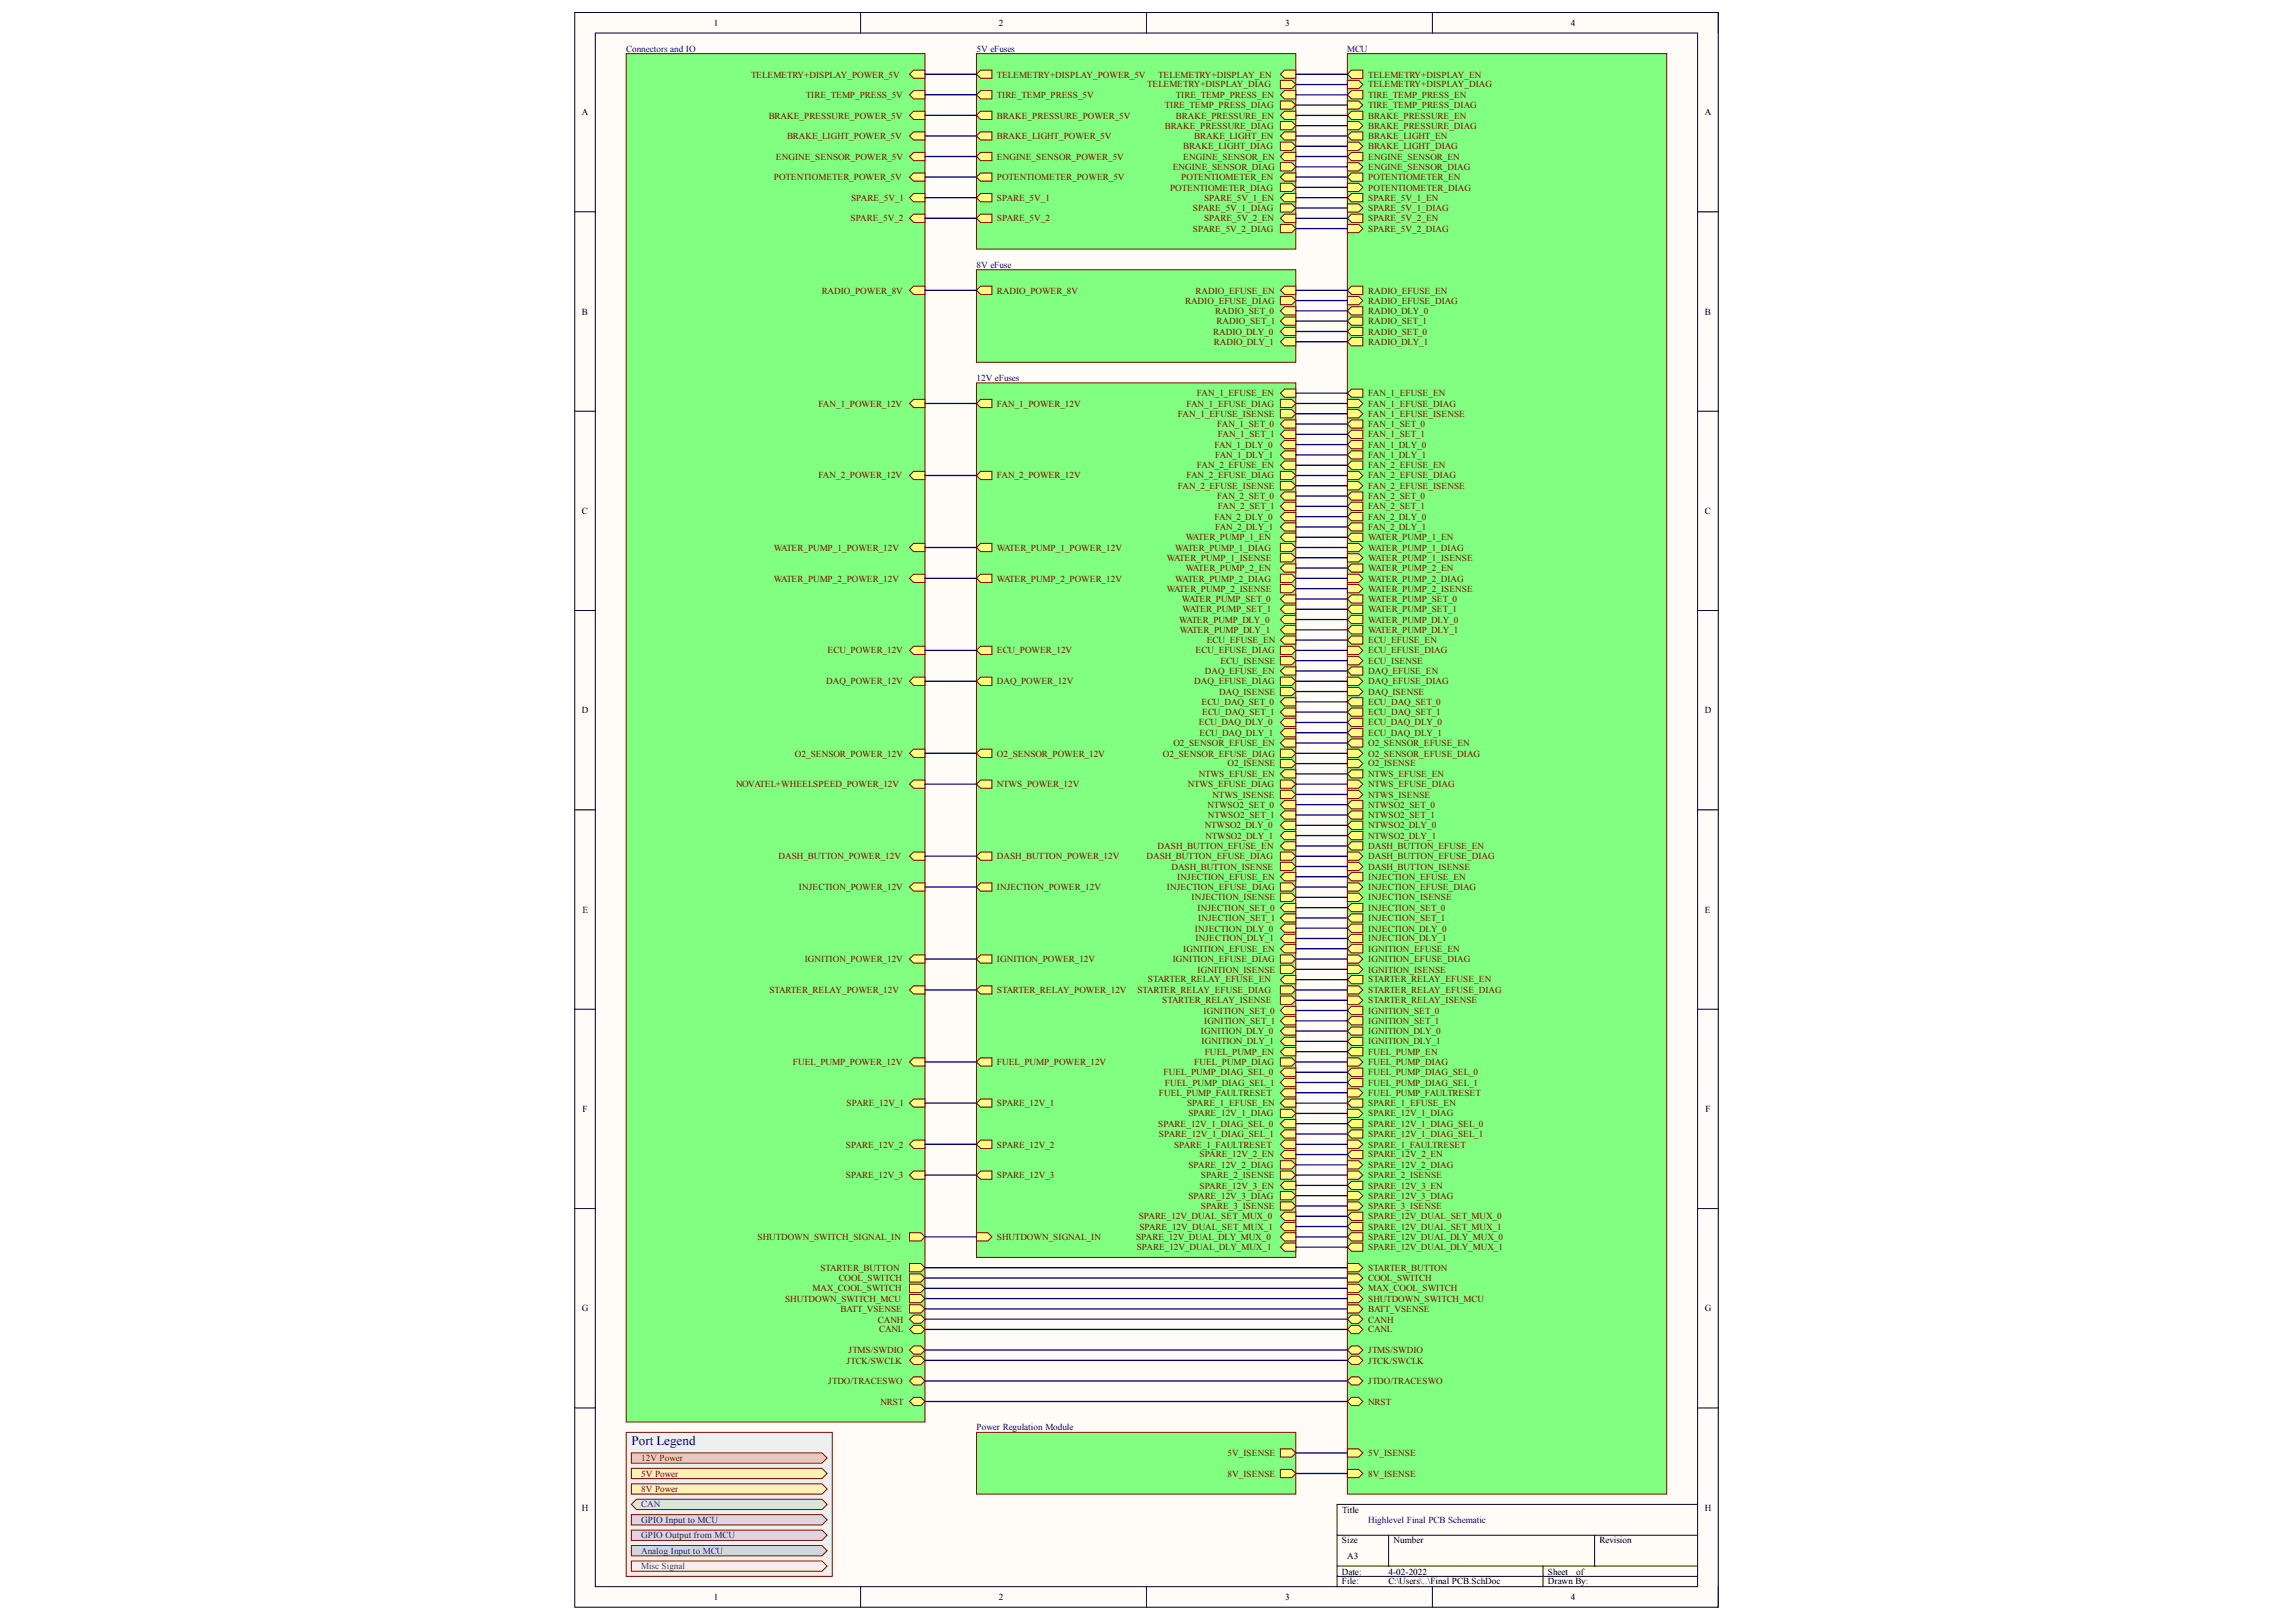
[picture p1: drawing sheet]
<svg xmlns="http://www.w3.org/2000/svg" width="297mm" height="210mm" viewBox="0 0 297 210" stroke-linecap="round" stroke-linejoin="round" font-family="sans-serif">
<defs><g id="words">
<text font-size="1.7" fill="#000080" x="81.7" y="187">Port Legend</text>
<g font-size="1.2">
<text x="92.3" y="3.4">1</text>
<text x="129.2" y="3.4">2</text>
<text x="166.3" y="3.4">3</text>
<text x="203.2" y="3.4">4</text>
<text x="75.3" y="14.9">A</text>
<text x="220.6" y="14.9">A</text>
<text x="75.3" y="40.7">B</text>
<text x="220.6" y="40.7">B</text>
<text x="75.3" y="66.5">C</text>
<text x="220.6" y="66.5">C</text>
<text x="75.3" y="92.3">D</text>
<text x="220.6" y="92.3">D</text>
<text x="75.4" y="118.1">E</text>
<text x="220.6" y="118.1">E</text>
<text x="75.4" y="143.9">F</text>
<text x="220.6" y="143.9">F</text>
<text x="75.3" y="169.7">G</text>
<text x="220.6" y="169.7">G</text>
<text x="75.3" y="195.5">H</text>
<text x="173.6" y="195.7">Title</text>
<text x="220.6" y="195.5">H</text>
<text x="173.6" y="199.7">Size</text>
<text x="173.6" y="203.8">Date:</text>
<text x="174.3" y="201.7">A3</text>
<text x="179.6" y="203.8">4-02-2022</text>
<text x="180.3" y="199.7">Number</text>
<text x="200.3" y="203.8">Sheet</text>
<text x="203.9" y="203.8">of</text>
<text x="206.9" y="199.7">Revision</text>
<text x="92.3" y="207.1">1</text>
<text x="129.2" y="207.1">2</text>
<text x="166.3" y="207.1">3</text>
<text x="173.6" y="205">File:</text>
<text x="179.6" y="205">C:\Users\..\Final PCB.SchDoc</text>
<text x="200.3" y="205">Drawn By:</text>
<text x="203.2" y="207.1">4</text>
</g>
<g font-size="1.2" fill="#000080">
<text x="81" y="6.7">Connectors and IO</text>
<text x="126.3" y="6.7">5V eFuses</text>
<text x="174.3" y="6.7">MCU</text>
<text x="126.3" y="34.6">8V eFuse</text>
<text x="126.3" y="49.2">12V eFuses</text>
<text x="126.3" y="185.1">Power Regulation Module</text>
<text x="177" y="197.1">Highlevel Final PCB Schematic</text>
</g>
<g font-size="1.2" fill="#800000">
<text x="97.2" y="10">TELEMETRY+DISPLAY_POWER_5V</text>
<text x="129" y="10">TELEMETRY+DISPLAY_POWER_5V</text>
<text x="148.4" y="11.3">TELEMETRY+DISPLAY_DIAG</text>
<text x="149.9" y="10">TELEMETRY+DISPLAY_EN</text>
<text x="177" y="11.3">TELEMETRY+DISPLAY_DIAG</text>
<text x="177" y="10">TELEMETRY+DISPLAY_EN</text>
<text x="99.5" y="15.4">BRAKE_PRESSURE_POWER_5V</text>
<text x="101.8" y="18">BRAKE_LIGHT_POWER_5V</text>
<text x="104.3" y="12.7">TIRE_TEMP_PRESS_5V</text>
<text x="129" y="12.7">TIRE_TEMP_PRESS_5V</text>
<text x="129" y="18">BRAKE_LIGHT_POWER_5V</text>
<text x="129" y="15.4">BRAKE_PRESSURE_POWER_5V</text>
<text x="150.7" y="16.6">BRAKE_PRESSURE_DIAG</text>
<text x="150.7" y="14">TIRE_TEMP_PRESS_DIAG</text>
<text x="152.1" y="12.7">TIRE_TEMP_PRESS_EN</text>
<text x="152.1" y="15.4">BRAKE_PRESSURE_EN</text>
<text x="154.5" y="18">BRAKE_LIGHT_EN</text>
<text x="177" y="16.6">BRAKE_PRESSURE_DIAG</text>
<text x="177" y="12.7">TIRE_TEMP_PRESS_EN</text>
<text x="177" y="18">BRAKE_LIGHT_EN</text>
<text x="177" y="15.4">BRAKE_PRESSURE_EN</text>
<text x="177" y="14">TIRE_TEMP_PRESS_DIAG</text>
<text x="100.1" y="23.3">POTENTIOMETER_POWER_5V</text>
<text x="100.4" y="20.7">ENGINE_SENSOR_POWER_5V</text>
<text x="129" y="23.3">POTENTIOMETER_POWER_5V</text>
<text x="129" y="20.7">ENGINE_SENSOR_POWER_5V</text>
<text x="151.7" y="22">ENGINE_SENSOR_DIAG</text>
<text x="152.8" y="23.3">POTENTIOMETER_EN</text>
<text x="153.1" y="19.3">BRAKE_LIGHT_DIAG</text>
<text x="153.1" y="20.7">ENGINE_SENSOR_EN</text>
<text x="177" y="19.3">BRAKE_LIGHT_DIAG</text>
<text x="177" y="22">ENGINE_SENSOR_DIAG</text>
<text x="177" y="20.7">ENGINE_SENSOR_EN</text>
<text x="177" y="23.3">POTENTIOMETER_EN</text>
<text x="110" y="28.6">SPARE_5V_2</text>
<text x="110.1" y="26">SPARE_5V_1</text>
<text x="129" y="26">SPARE_5V_1</text>
<text x="129" y="28.6">SPARE_5V_2</text>
<text x="151.4" y="24.7">POTENTIOMETER_DIAG</text>
<text x="154.3" y="30">SPARE_5V_2_DIAG</text>
<text x="154.3" y="27.3">SPARE_5V_1_DIAG</text>
<text x="155.8" y="28.6">SPARE_5V_2_EN</text>
<text x="155.8" y="26">SPARE_5V_1_EN</text>
<text x="177" y="30">SPARE_5V_2_DIAG</text>
<text x="177" y="26">SPARE_5V_1_EN</text>
<text x="177" y="24.7">POTENTIOMETER_DIAG</text>
<text x="177" y="28.6">SPARE_5V_2_EN</text>
<text x="177" y="27.3">SPARE_5V_1_DIAG</text>
<text x="106.3" y="38">RADIO_POWER_8V</text>
<text x="129" y="38">RADIO_POWER_8V</text>
<text x="153.3" y="39.3">RADIO_EFUSE_DIAG</text>
<text x="154.7" y="38">RADIO_EFUSE_EN</text>
<text x="157.2" y="40.6">RADIO_SET_0</text>
<text x="157.4" y="42">RADIO_SET_1</text>
<text x="177" y="38">RADIO_EFUSE_EN</text>
<text x="177" y="39.3">RADIO_EFUSE_DIAG</text>
<text x="177" y="40.6">RADIO_DLY_0</text>
<text x="177" y="42">RADIO_SET_1</text>
<text x="157" y="43.3">RADIO_DLY_0</text>
<text x="157" y="44.6">RADIO_DLY_1</text>
<text x="177" y="43.3">RADIO_SET_0</text>
<text x="177" y="44.6">RADIO_DLY_1</text>
<text x="105.9" y="52.6">FAN_1_POWER_12V</text>
<text x="129" y="52.6">FAN_1_POWER_12V</text>
<text x="152.4" y="54">FAN_1_EFUSE_ISENSE</text>
<text x="153.5" y="52.6">FAN_1_EFUSE_DIAG</text>
<text x="154.8" y="51.3">FAN_1_EFUSE_EN</text>
<text x="177" y="54">FAN_1_EFUSE_ISENSE</text>
<text x="177" y="51.3">FAN_1_EFUSE_EN</text>
<text x="177" y="52.6">FAN_1_EFUSE_DIAG</text>
<text x="157.1" y="57.9">FAN_1_DLY_0</text>
<text x="157.2" y="59.3">FAN_1_DLY_1</text>
<text x="157.5" y="55.2">FAN_1_SET_0</text>
<text x="157.6" y="56.6">FAN_1_SET_1</text>
<text x="177" y="55.2">FAN_1_SET_0</text>
<text x="177" y="56.6">FAN_1_SET_1</text>
<text x="177" y="57.9">FAN_1_DLY_0</text>
<text x="177" y="59.3">FAN_1_DLY_1</text>
<text x="105.9" y="61.9">FAN_2_POWER_12V</text>
<text x="129" y="61.9">FAN_2_POWER_12V</text>
<text x="152.4" y="63.3">FAN_2_EFUSE_ISENSE</text>
<text x="153.5" y="61.9">FAN_2_EFUSE_DIAG</text>
<text x="154.8" y="60.6">FAN_2_EFUSE_EN</text>
<text x="157.5" y="64.6">FAN_2_SET_0</text>
<text x="157.6" y="65.9">FAN_2_SET_1</text>
<text x="177" y="60.6">FAN_2_EFUSE_EN</text>
<text x="177" y="61.9">FAN_2_EFUSE_DIAG</text>
<text x="177" y="63.3">FAN_2_EFUSE_ISENSE</text>
<text x="177" y="64.6">FAN_2_SET_0</text>
<text x="177" y="65.9">FAN_2_SET_1</text>
<text x="100.1" y="71.3">WATER_PUMP_1_POWER_12V</text>
<text x="129" y="71.3">WATER_PUMP_1_POWER_12V</text>
<text x="152.1" y="71.3">WATER_PUMP_1_DIAG</text>
<text x="153.4" y="69.9">WATER_PUMP_1_EN</text>
<text x="157.1" y="67.2">FAN_2_DLY_0</text>
<text x="157.2" y="68.6">FAN_2_DLY_1</text>
<text x="177" y="69.9">WATER_PUMP_1_EN</text>
<text x="177" y="71.3">WATER_PUMP_1_DIAG</text>
<text x="177" y="67.2">FAN_2_DLY_0</text>
<text x="177" y="68.6">FAN_2_DLY_1</text>
<text x="100.1" y="75.3">WATER_PUMP_2_POWER_12V</text>
<text x="129" y="75.3">WATER_PUMP_2_POWER_12V</text>
<text x="151" y="76.6">WATER_PUMP_2_ISENSE</text>
<text x="151" y="72.6">WATER_PUMP_1_ISENSE</text>
<text x="152.1" y="75.3">WATER_PUMP_2_DIAG</text>
<text x="152.9" y="77.9">WATER_PUMP_SET_0</text>
<text x="153.4" y="73.9">WATER_PUMP_2_EN</text>
<text x="177" y="75.3">WATER_PUMP_2_DIAG</text>
<text x="177" y="73.9">WATER_PUMP_2_EN</text>
<text x="177" y="77.9">WATER_PUMP_SET_0</text>
<text x="177" y="76.6">WATER_PUMP_2_ISENSE</text>
<text x="177" y="72.6">WATER_PUMP_1_ISENSE</text>
<text x="152.6" y="80.6">WATER_PUMP_DLY_0</text>
<text x="152.6" y="81.9">WATER_PUMP_DLY_1</text>
<text x="153" y="79.2">WATER_PUMP_SET_1</text>
<text x="156.1" y="83.2">ECU_EFUSE_EN</text>
<text x="177" y="83.2">ECU_EFUSE_EN</text>
<text x="177" y="79.2">WATER_PUMP_SET_1</text>
<text x="177" y="81.9">WATER_PUMP_DLY_1</text>
<text x="177" y="80.6">WATER_PUMP_DLY_0</text>
<text x="106.9" y="88.5">DAQ_POWER_12V</text>
<text x="107.1" y="84.6">ECU_POWER_12V</text>
<text x="129" y="84.6">ECU_POWER_12V</text>
<text x="129" y="88.5">DAQ_POWER_12V</text>
<text x="154.5" y="88.5">DAQ_EFUSE_DIAG</text>
<text x="154.7" y="84.6">ECU_EFUSE_DIAG</text>
<text x="155.9" y="87.3">DAQ_EFUSE_EN</text>
<text x="157.7" y="89.9">DAQ_ISENSE</text>
<text x="157.9" y="85.9">ECU_ISENSE</text>
<text x="177" y="84.6">ECU_EFUSE_DIAG</text>
<text x="177" y="88.5">DAQ_EFUSE_DIAG</text>
<text x="177" y="87.3">DAQ_EFUSE_EN</text>
<text x="177" y="89.9">DAQ_ISENSE</text>
<text x="177" y="85.9">ECU_ISENSE</text>
<text x="155.1" y="93.9">ECU_DAQ_DLY_0</text>
<text x="155.2" y="95.2">ECU_DAQ_DLY_1</text>
<text x="155.4" y="91.2">ECU_DAQ_SET_0</text>
<text x="155.5" y="92.6">ECU_DAQ_SET_1</text>
<text x="177" y="91.2">ECU_DAQ_SET_0</text>
<text x="177" y="95.2">ECU_DAQ_DLY_1</text>
<text x="177" y="92.6">ECU_DAQ_SET_1</text>
<text x="177" y="93.9">ECU_DAQ_DLY_0</text>
<text x="95.2" y="101.9">NOVATEL+WHEELSPEED_POWER_12V</text>
<text x="102.8" y="97.9">O2_SENSOR_POWER_12V</text>
<text x="129" y="97.9">O2_SENSOR_POWER_12V</text>
<text x="129" y="101.9">NTWS_POWER_12V</text>
<text x="150.4" y="97.9">O2_SENSOR_EFUSE_DIAG</text>
<text x="151.8" y="96.6">O2_SENSOR_EFUSE_EN</text>
<text x="153.7" y="101.9">NTWS_EFUSE_DIAG</text>
<text x="155.1" y="100.5">NTWS_EFUSE_EN</text>
<text x="158.8" y="99.2">O2_ISENSE</text>
<text x="177" y="97.9">O2_SENSOR_EFUSE_DIAG</text>
<text x="177" y="99.2">O2_ISENSE</text>
<text x="177" y="96.6">O2_SENSOR_EFUSE_EN</text>
<text x="177" y="100.5">NTWS_EFUSE_EN</text>
<text x="177" y="101.9">NTWS_EFUSE_DIAG</text>
<text x="155.9" y="107.2">NTWSO2_DLY_0</text>
<text x="156.2" y="104.6">NTWSO2_SET_0</text>
<text x="156.3" y="105.8">NTWSO2_SET_1</text>
<text x="156.9" y="103.2">NTWS_ISENSE</text>
<text x="177" y="107.2">NTWSO2_DLY_0</text>
<text x="177" y="105.8">NTWSO2_SET_1</text>
<text x="177" y="104.6">NTWSO2_SET_0</text>
<text x="177" y="103.2">NTWS_ISENSE</text>
<text x="100.7" y="111.2">DASH_BUTTON_POWER_12V</text>
<text x="129" y="111.2">DASH_BUTTON_POWER_12V</text>
<text x="148.3" y="111.2">DASH_BUTTON_EFUSE_DIAG</text>
<text x="149.8" y="109.9">DASH_BUTTON_EFUSE_EN</text>
<text x="151.5" y="112.5">DASH_BUTTON_ISENSE</text>
<text x="152.3" y="113.9">INJECTION_EFUSE_EN</text>
<text x="155.9" y="108.6">NTWSO2_DLY_1</text>
<text x="177" y="109.9">DASH_BUTTON_EFUSE_EN</text>
<text x="177" y="113.9">INJECTION_EFUSE_EN</text>
<text x="177" y="111.2">DASH_BUTTON_EFUSE_DIAG</text>
<text x="177" y="112.5">DASH_BUTTON_ISENSE</text>
<text x="177" y="108.6">NTWSO2_DLY_1</text>
<text x="103.3" y="115.2">INJECTION_POWER_12V</text>
<text x="129" y="115.2">INJECTION_POWER_12V</text>
<text x="151" y="115.2">INJECTION_EFUSE_DIAG</text>
<text x="154.2" y="116.5">INJECTION_ISENSE</text>
<text x="154.9" y="117.8">INJECTION_SET_0</text>
<text x="155" y="119.2">INJECTION_SET_1</text>
<text x="177" y="115.2">INJECTION_EFUSE_DIAG</text>
<text x="177" y="116.5">INJECTION_ISENSE</text>
<text x="177" y="119.2">INJECTION_SET_1</text>
<text x="177" y="117.8">INJECTION_SET_0</text>
<text x="104.1" y="124.5">IGNITION_POWER_12V</text>
<text x="129" y="124.5">IGNITION_POWER_12V</text>
<text x="151.7" y="124.5">IGNITION_EFUSE_DIAG</text>
<text x="153.1" y="123.2">IGNITION_EFUSE_EN</text>
<text x="154.6" y="120.5">INJECTION_DLY_0</text>
<text x="154.7" y="121.8">INJECTION_DLY_1</text>
<text x="154.9" y="125.9">IGNITION_ISENSE</text>
<text x="177" y="124.5">IGNITION_EFUSE_DIAG</text>
<text x="177" y="123.2">IGNITION_EFUSE_EN</text>
<text x="177" y="125.9">IGNITION_ISENSE</text>
<text x="177" y="121.8">INJECTION_DLY_1</text>
<text x="177" y="120.5">INJECTION_DLY_0</text>
<text x="99.5" y="128.5">STARTER_RELAY_POWER_12V</text>
<text x="129" y="128.5">STARTER_RELAY_POWER_12V</text>
<text x="147.1" y="128.5">STARTER_RELAY_EFUSE_DIAG</text>
<text x="148.5" y="127.1">STARTER_RELAY_EFUSE_EN</text>
<text x="150.4" y="129.8">STARTER_RELAY_ISENSE</text>
<text x="155.7" y="131.2">IGNITION_SET_0</text>
<text x="177" y="128.5">STARTER_RELAY_EFUSE_DIAG</text>
<text x="177" y="127.1">STARTER_RELAY_EFUSE_EN</text>
<text x="177" y="129.8">STARTER_RELAY_ISENSE</text>
<text x="177" y="131.2">IGNITION_SET_0</text>
<text x="102.6" y="137.9">FUEL_PUMP_POWER_12V</text>
<text x="129" y="137.9">FUEL_PUMP_POWER_12V</text>
<text x="154.5" y="137.9">FUEL_PUMP_DIAG</text>
<text x="155.4" y="133.8">IGNITION_DLY_0</text>
<text x="155.4" y="135.2">IGNITION_DLY_1</text>
<text x="155.8" y="132.5">IGNITION_SET_1</text>
<text x="155.9" y="136.5">FUEL_PUMP_EN</text>
<text x="177" y="132.5">IGNITION_SET_1</text>
<text x="177" y="136.5">FUEL_PUMP_EN</text>
<text x="177" y="137.9">FUEL_PUMP_DIAG</text>
<text x="177" y="133.8">IGNITION_DLY_0</text>
<text x="177" y="135.2">IGNITION_DLY_1</text>
<text x="109.5" y="143.2">SPARE_12V_1</text>
<text x="129" y="143.2">SPARE_12V_1</text>
<text x="149.9" y="141.8">FUEL_PUMP_FAULTRESET</text>
<text x="150.5" y="139.1">FUEL_PUMP_DIAG_SEL_0</text>
<text x="150.7" y="140.5">FUEL_PUMP_DIAG_SEL_1</text>
<text x="153.6" y="143.2">SPARE_1_EFUSE_EN</text>
<text x="177" y="139.1">FUEL_PUMP_DIAG_SEL_0</text>
<text x="177" y="140.5">FUEL_PUMP_DIAG_SEL_1</text>
<text x="177" y="143.2">SPARE_1_EFUSE_EN</text>
<text x="177" y="141.8">FUEL_PUMP_FAULTRESET</text>
<text x="109.4" y="148.5">SPARE_12V_2</text>
<text x="129" y="148.5">SPARE_12V_2</text>
<text x="149.9" y="145.8">SPARE_12V_1_DIAG_SEL_0</text>
<text x="149.9" y="147.2">SPARE_12V_1_DIAG_SEL_1</text>
<text x="151.9" y="148.5">SPARE_1_FAULTRESET</text>
<text x="153.7" y="144.5">SPARE_12V_1_DIAG</text>
<text x="155.2" y="149.8">SPARE_12V_2_EN</text>
<text x="177" y="149.8">SPARE_12V_2_EN</text>
<text x="177" y="147.2">SPARE_12V_1_DIAG_SEL_1</text>
<text x="177" y="145.8">SPARE_12V_1_DIAG_SEL_0</text>
<text x="177" y="144.5">SPARE_12V_1_DIAG</text>
<text x="177" y="148.5">SPARE_1_FAULTRESET</text>
<text x="109.4" y="152.5">SPARE_12V_3</text>
<text x="129" y="152.5">SPARE_12V_3</text>
<text x="153.7" y="155.1">SPARE_12V_3_DIAG</text>
<text x="153.7" y="151.1">SPARE_12V_2_DIAG</text>
<text x="155.2" y="153.8">SPARE_12V_3_EN</text>
<text x="155.4" y="152.5">SPARE_2_ISENSE</text>
<text x="177" y="152.5">SPARE_2_ISENSE</text>
<text x="177" y="155.1">SPARE_12V_3_DIAG</text>
<text x="177" y="153.8">SPARE_12V_3_EN</text>
<text x="177" y="151.1">SPARE_12V_2_DIAG</text>
<text x="98" y="160.4">SHUTDOWN_SWITCH_SIGNAL_IN</text>
<text x="129" y="160.4">SHUTDOWN_SIGNAL_IN</text>
<text x="147" y="160.4">SPARE_12V_DUAL_DLY_MUX_0</text>
<text x="147.1" y="161.8">SPARE_12V_DUAL_DLY_MUX_1</text>
<text x="147.3" y="157.8">SPARE_12V_DUAL_SET_MUX_0</text>
<text x="147.4" y="159.2">SPARE_12V_DUAL_SET_MUX_1</text>
<text x="155.4" y="156.5">SPARE_3_ISENSE</text>
<text x="177" y="159.2">SPARE_12V_DUAL_SET_MUX_1</text>
<text x="177" y="156.5">SPARE_3_ISENSE</text>
<text x="177" y="157.8">SPARE_12V_DUAL_SET_MUX_0</text>
<text x="177" y="161.8">SPARE_12V_DUAL_DLY_MUX_1</text>
<text x="177" y="160.4">SPARE_12V_DUAL_DLY_MUX_0</text>
<text x="105.1" y="167.1">MAX_COOL_SWITCH</text>
<text x="106.1" y="164.5">STARTER_BUTTON</text>
<text x="108.5" y="165.7">COOL_SWITCH</text>
<text x="177" y="165.7">COOL_SWITCH</text>
<text x="177" y="164.5">STARTER_BUTTON</text>
<text x="177" y="167.1">MAX_COOL_SWITCH</text>
<text x="101.6" y="168.5">SHUTDOWN_SWITCH_MCU</text>
<text x="108.8" y="169.8">BATT_VSENSE</text>
<text x="113.6" y="171.2">CANH</text>
<text x="113.7" y="172.4">CANL</text>
<text x="177" y="171.2">CANH</text>
<text x="177" y="172.4">CANL</text>
<text x="177" y="168.5">SHUTDOWN_SWITCH_MCU</text>
<text x="177" y="169.8">BATT_VSENSE</text>
<text x="107.1" y="179.1">JTDO/TRACESWO</text>
<text x="109.5" y="176.5">JTCK/SWCLK</text>
<text x="109.8" y="175.1">JTMS/SWDIO</text>
<text x="177" y="176.5">JTCK/SWCLK</text>
<text x="177" y="179.1">JTDO/TRACESWO</text>
<text x="177" y="175.1">JTMS/SWDIO</text>
<text x="113.9" y="181.8">NRST</text>
<text x="177" y="181.8">NRST</text>
<text x="158.8" y="188.4">5V_ISENSE</text>
<text x="158.8" y="191.1">8V_ISENSE</text>
<text x="177" y="191.1">8V_ISENSE</text>
<text x="177" y="188.4">5V_ISENSE</text>
</g>
<text font-size="1.2" fill="#600" x="83" y="189.1">12V Power</text>
<g font-size="1.2" fill="#5b0f00">
<text x="83" y="191.1">5V Power</text>
<text x="83" y="193.1">8V Power</text>
</g>
<g font-size="1.2" fill="#20124d">
<text x="83" y="197.1">GPIO Input to MCU</text>
<text x="83" y="199">GPIO Output from MCU</text>
</g>
<g font-size="1.2" fill="#073763">
<text x="83" y="195.1">CAN</text>
<text x="83" y="201.1">Analog Input to MCU</text>
</g>
<text font-size="1.2" fill="#434343" x="83" y="203.1">Misc Signal</text>
</g></defs>
<path d="M74.4 1.6h147.9v206.4h-147.9z" fill-rule="evenodd" fill="#fffcf8"/>
<path d="M74.4 1.6h147.9v206.4h-147.9z" fill="none" stroke="#000" stroke-width=".13"/>
<path d="M77 4.3h142.6v201h-142.6z" fill-rule="evenodd" fill="#fffcf8"/>
<g fill="none" stroke="#000" stroke-width=".13">
<path d="M74.4 1.6h2.6M77 4.3h142.6v201h-142.6zM111.3 1.6v2.7M148.3 1.6v2.7M185.3 1.6v2.7M219.6 1.6h2.7v2.7M74.4 27.4h2.6M219.6 27.4h2.7M74.4 53.2h2.6M219.6 53.2h2.7M74.4 79h2.6M219.6 79h2.7"/>
<path d="M74.4 104.8h2.6M219.6 104.8h2.7M74.4 130.6h2.6M219.6 130.6h2.7M74.4 156.4h2.6M219.6 156.4h2.7M74.4 182.2h2.6M173 198.7h46.6M179.6 198.7v4M206.3 198.7v4M219.6 182.2h2.7M219.6 194.7h-46.6v10.6"/>
<path d="M111.3 205.3v2.7M148.3 205.3v2.7M173 202.7h46.6M173 204h46.6M185.3 205.3v2.7M199.6 202.7v2.6M222.3 205.3v2.7"/>
</g>
<path d="M81 185.4h26.7v18.6h-26.7z" fill-rule="evenodd" fill="#efefef"/>
<path d="M81 185.4h26.7v18.6h-26.7z" fill="none" stroke="#800000" stroke-width=".13"/>
<path d="M81.7 196h24.6l.7 .7-.7 .6h-24.6z" fill-rule="evenodd" fill="#d9d2e9"/>
<path d="M81.7 196h24.6l.7 .7-.7 .6h-24.6z" fill="none" stroke="#800000" stroke-width=".13"/>
<path d="M81.7 188h24.6l.7 .7-.7 .7h-24.6z" fill-rule="evenodd" fill="#f4cccc"/>
<path d="M81.7 188h24.6l.7 .7-.7 .7h-24.6z" fill="none" stroke="#800000" stroke-width=".13"/>
<path d="M81.7 190h24.6l.7 .7-.7 .6h-24.6z" fill-rule="evenodd" fill="#fce5cd"/>
<path d="M81.7 190h24.6l.7 .7-.7 .6h-24.6z" fill="none" stroke="#800000" stroke-width=".13"/>
<path d="M81.7 192h24.6l.7 .7-.7 .7h-24.6z" fill-rule="evenodd" fill="#fff2cc"/>
<path d="M81.7 192h24.6l.7 .7-.7 .7h-24.6z" fill="none" stroke="#800000" stroke-width=".13"/>
<path d="M81.7 194.7l.6-.7h24l.7 .7-.7 .7h-24z" fill-rule="evenodd" fill="#d9ead3"/>
<path d="M81.7 194.7l.6-.7h24l.7 .7-.7 .7h-24z" fill="none" stroke="#800000" stroke-width=".13"/>
<path d="M81.7 198h24.6l.7 .7-.7 .6h-24.6z" fill-rule="evenodd" fill="#ead1dc"/>
<path d="M81.7 198h24.6l.7 .7-.7 .6h-24.6z" fill="none" stroke="#800000" stroke-width=".13"/>
<path d="M81.7 200h24.6l.7 .7-.7 .6h-24.6z" fill-rule="evenodd" fill="#c9daf8"/>
<path d="M81.7 200h24.6l.7 .7-.7 .6h-24.6z" fill="none" stroke="#800000" stroke-width=".13"/>
<path d="M81.7 202h24.6l.7 .7-.7 .6h-24.6z" fill-rule="evenodd" fill="#f3f3f3"/>
<path d="M81.7 202h24.6l.7 .7-.7 .6h-24.6z" fill="none" stroke="#800000" stroke-width=".13"/>
<path d="M126.3 49.5h41.3v113.2h-41.3z" fill-rule="evenodd" fill="#80ff80"/>
<path d="M126.3 49.5h41.3v113.2h-41.3z" fill="none" stroke="#800000" stroke-width=".13"/>
<path d="M165.6 62.3h1.5l.5 .6-.5 .5h-1.5z" fill-rule="evenodd" fill="#ffff80"/>
<path d="M165.6 62.3h1.5l.5 .6-.5 .5h-1.5z" fill="none" stroke="#800000" stroke-width=".13"/>
<path d="M165.6 82.8l.6-.5h1.4v1.1h-1.4z" fill-rule="evenodd" fill="#ffff80"/>
<path d="M165.6 82.8l.6-.5h1.4v1.1h-1.4z" fill="none" stroke="#800000" stroke-width=".13"/>
<path d="M126.3 128.1l.6-.5h1.4v1h-1.4z" fill-rule="evenodd" fill="#ffff80"/>
<path d="M126.3 128.1l.6-.5h1.4v1h-1.4z" fill="none" stroke="#800000" stroke-width=".13"/>
<path d="M126.3 142.8l.6-.6h1.4v1.1h-1.4z" fill-rule="evenodd" fill="#ffff80"/>
<path d="M126.3 142.8l.6-.6h1.4v1.1h-1.4z" fill="none" stroke="#800000" stroke-width=".13"/>
<path d="M126.3 84.2l.6-.6h1.4v1.1h-1.4z" fill-rule="evenodd" fill="#ffff80"/>
<path d="M126.3 84.2l.6-.6h1.4v1.1h-1.4z" fill="none" stroke="#800000" stroke-width=".13"/>
<path d="M126.3 152.1l.6-.6h1.4v1.1h-1.4z" fill-rule="evenodd" fill="#ffff80"/>
<path d="M126.3 152.1l.6-.6h1.4v1.1h-1.4z" fill="none" stroke="#800000" stroke-width=".13"/>
<path d="M165.6 50.9l.6-.6h1.4v1.1h-1.4z" fill-rule="evenodd" fill="#ffff80"/>
<path d="M165.6 50.9l.6-.6h1.4v1.1h-1.4z" fill="none" stroke="#800000" stroke-width=".13"/>
<path d="M165.6 61h1.5l.5 .5-.5 .6h-1.5z" fill-rule="evenodd" fill="#ffff80"/>
<path d="M165.6 61h1.5l.5 .5-.5 .6h-1.5z" fill="none" stroke="#800000" stroke-width=".13"/>
<path d="M165.6 87.6h1.5l.5 .6-.5 .5h-1.5z" fill-rule="evenodd" fill="#ffff80"/>
<path d="M165.6 87.6h1.5l.5 .6-.5 .5h-1.5z" fill="none" stroke="#800000" stroke-width=".13"/>
<path d="M126.3 148.1l.6-.6h1.4v1.1h-1.4z" fill-rule="evenodd" fill="#ffff80"/>
<path d="M126.3 148.1l.6-.6h1.4v1.1h-1.4z" fill="none" stroke="#800000" stroke-width=".13"/>
<path d="M126.3 110.8l.6-.5h1.4v1h-1.4z" fill-rule="evenodd" fill="#ffff80"/>
<path d="M126.3 110.8l.6-.5h1.4v1h-1.4z" fill="none" stroke="#800000" stroke-width=".13"/>
<path d="M165.6 69.5l.6-.5h1.4v1.1h-1.4z" fill-rule="evenodd" fill="#ffff80"/>
<path d="M165.6 69.5l.6-.5h1.4v1.1h-1.4z" fill="none" stroke="#800000" stroke-width=".13"/>
<path d="M165.6 143.6h1.5l.5 .5-.5 .5h-1.5z" fill-rule="evenodd" fill="#ffff80"/>
<path d="M165.6 143.6h1.5l.5 .5-.5 .5h-1.5z" fill="none" stroke="#800000" stroke-width=".13"/>
<path d="M165.6 86.8l.6-.5h1.4v1.1h-1.4z" fill-rule="evenodd" fill="#ffff80"/>
<path d="M165.6 86.8l.6-.5h1.4v1.1h-1.4z" fill="none" stroke="#800000" stroke-width=".13"/>
<path d="M165.6 140.1l.6-.5h1.4v1h-1.4z" fill-rule="evenodd" fill="#ffff80"/>
<path d="M165.6 140.1l.6-.5h1.4v1h-1.4z" fill="none" stroke="#800000" stroke-width=".13"/>
<path d="M126.3 74.8l.6-.5h1.4v1.1h-1.4z" fill-rule="evenodd" fill="#ffff80"/>
<path d="M126.3 74.8l.6-.5h1.4v1.1h-1.4z" fill="none" stroke="#800000" stroke-width=".13"/>
<path d="M165.6 53h1.5l.5 .5-.5 .6h-1.5z" fill-rule="evenodd" fill="#ffff80"/>
<path d="M165.6 53h1.5l.5 .5-.5 .6h-1.5z" fill="none" stroke="#800000" stroke-width=".13"/>
<path d="M126.3 114.8l.6-.5h1.4v1h-1.4z" fill-rule="evenodd" fill="#ffff80"/>
<path d="M126.3 114.8l.6-.5h1.4v1h-1.4z" fill="none" stroke="#800000" stroke-width=".13"/>
<path d="M126.3 88.2l.6-.6h1.4v1.1h-1.4z" fill-rule="evenodd" fill="#ffff80"/>
<path d="M126.3 88.2l.6-.6h1.4v1.1h-1.4z" fill="none" stroke="#800000" stroke-width=".13"/>
<path d="M126.3 97.5l.6-.6h1.4v1.1h-1.4z" fill-rule="evenodd" fill="#ffff80"/>
<path d="M126.3 97.5l.6-.6h1.4v1.1h-1.4z" fill="none" stroke="#800000" stroke-width=".13"/>
<path d="M165.6 83.6h1.5l.5 .6-.5 .5h-1.5z" fill-rule="evenodd" fill="#ffff80"/>
<path d="M165.6 83.6h1.5l.5 .6-.5 .5h-1.5z" fill="none" stroke="#800000" stroke-width=".13"/>
<path d="M165.6 51.7h1.5l.5 .5-.5 .5h-1.5z" fill-rule="evenodd" fill="#ffff80"/>
<path d="M165.6 51.7h1.5l.5 .5-.5 .5h-1.5z" fill="none" stroke="#800000" stroke-width=".13"/>
<path d="M165.6 110.3h1.5l.5 .5-.5 .5h-1.5z" fill-rule="evenodd" fill="#ffff80"/>
<path d="M165.6 110.3h1.5l.5 .5-.5 .5h-1.5z" fill="none" stroke="#800000" stroke-width=".13"/>
<path d="M165.6 146.7l.6-.5h1.4v1.1h-1.4z" fill-rule="evenodd" fill="#ffff80"/>
<path d="M165.6 146.7l.6-.5h1.4v1.1h-1.4z" fill="none" stroke="#800000" stroke-width=".13"/>
<path d="M126.3 61.5l.6-.5h1.4v1.1h-1.4z" fill-rule="evenodd" fill="#ffff80"/>
<path d="M126.3 61.5l.6-.5h1.4v1.1h-1.4z" fill="none" stroke="#800000" stroke-width=".13"/>
<path d="M165.6 96.9h1.5l.5 .6-.5 .5h-1.5z" fill-rule="evenodd" fill="#ffff80"/>
<path d="M165.6 96.9h1.5l.5 .6-.5 .5h-1.5z" fill="none" stroke="#800000" stroke-width=".13"/>
<path d="M165.6 126.8l.6-.6h1.4v1.1h-1.4z" fill-rule="evenodd" fill="#ffff80"/>
<path d="M165.6 126.8l.6-.6h1.4v1.1h-1.4z" fill="none" stroke="#800000" stroke-width=".13"/>
<path d="M165.6 70.3h1.5l.5 .6-.5 .5h-1.5z" fill-rule="evenodd" fill="#ffff80"/>
<path d="M165.6 70.3h1.5l.5 .6-.5 .5h-1.5z" fill="none" stroke="#800000" stroke-width=".13"/>
<path d="M165.6 122.8l.6-.6h1.4v1.1h-1.4z" fill-rule="evenodd" fill="#ffff80"/>
<path d="M165.6 122.8l.6-.6h1.4v1.1h-1.4z" fill="none" stroke="#800000" stroke-width=".13"/>
<path d="M165.6 114.3h1.5l.5 .5-.5 .5h-1.5z" fill-rule="evenodd" fill="#ffff80"/>
<path d="M165.6 114.3h1.5l.5 .5-.5 .5h-1.5z" fill="none" stroke="#800000" stroke-width=".13"/>
<path d="M126.3 52.2l.6-.5h1.4v1h-1.4z" fill-rule="evenodd" fill="#ffff80"/>
<path d="M126.3 52.2l.6-.5h1.4v1h-1.4z" fill="none" stroke="#800000" stroke-width=".13"/>
<path d="M165.6 74.3h1.5l.5 .5-.5 .6h-1.5z" fill-rule="evenodd" fill="#ffff80"/>
<path d="M165.6 74.3h1.5l.5 .5-.5 .6h-1.5z" fill="none" stroke="#800000" stroke-width=".13"/>
<path d="M165.6 73.5l.6-.5h1.4v1h-1.4z" fill-rule="evenodd" fill="#ffff80"/>
<path d="M165.6 73.5l.6-.5h1.4v1h-1.4z" fill="none" stroke="#800000" stroke-width=".13"/>
<path d="M165.6 96.1l.6-.5h1.4v1.1h-1.4z" fill-rule="evenodd" fill="#ffff80"/>
<path d="M165.6 96.1l.6-.5h1.4v1.1h-1.4z" fill="none" stroke="#800000" stroke-width=".13"/>
<path d="M126.3 137.4l.6-.5h1.4v1.1h-1.4z" fill-rule="evenodd" fill="#ffff80"/>
<path d="M126.3 137.4l.6-.5h1.4v1.1h-1.4z" fill="none" stroke="#800000" stroke-width=".13"/>
<path d="M165.6 142.8l.6-.6h1.4v1.1h-1.4z" fill-rule="evenodd" fill="#ffff80"/>
<path d="M165.6 142.8l.6-.6h1.4v1.1h-1.4z" fill="none" stroke="#800000" stroke-width=".13"/>
<path d="M165.6 123.6h1.5l.5 .5-.5 .5h-1.5z" fill-rule="evenodd" fill="#ffff80"/>
<path d="M165.6 123.6h1.5l.5 .5-.5 .5h-1.5z" fill="none" stroke="#800000" stroke-width=".13"/>
<path d="M165.6 138.8l.6-.6h1.4v1.1h-1.4z" fill-rule="evenodd" fill="#ffff80"/>
<path d="M165.6 138.8l.6-.6h1.4v1.1h-1.4z" fill="none" stroke="#800000" stroke-width=".13"/>
<path d="M165.6 113.5l.6-.6h1.4v1.1h-1.4z" fill-rule="evenodd" fill="#ffff80"/>
<path d="M165.6 113.5l.6-.6h1.4v1.1h-1.4z" fill="none" stroke="#800000" stroke-width=".13"/>
<path d="M126.3 70.9l.6-.6h1.4v1.1h-1.4z" fill-rule="evenodd" fill="#ffff80"/>
<path d="M126.3 70.9l.6-.6h1.4v1.1h-1.4z" fill="none" stroke="#800000" stroke-width=".13"/>
<path d="M165.6 60.2l.6-.5h1.4v1h-1.4z" fill-rule="evenodd" fill="#ffff80"/>
<path d="M165.6 60.2l.6-.5h1.4v1h-1.4z" fill="none" stroke="#800000" stroke-width=".13"/>
<path d="M165.6 127.6h1.5l.5 .5-.5 .5h-1.5z" fill-rule="evenodd" fill="#ffff80"/>
<path d="M165.6 127.6h1.5l.5 .5-.5 .5h-1.5z" fill="none" stroke="#800000" stroke-width=".13"/>
<path d="M126.3 124.1l.6-.5h1.4v1h-1.4z" fill-rule="evenodd" fill="#ffff80"/>
<path d="M126.3 124.1l.6-.5h1.4v1h-1.4z" fill="none" stroke="#800000" stroke-width=".13"/>
<path d="M165.6 136.1l.6-.5h1.4v1h-1.4z" fill-rule="evenodd" fill="#ffff80"/>
<path d="M165.6 136.1l.6-.5h1.4v1h-1.4z" fill="none" stroke="#800000" stroke-width=".13"/>
<path d="M165.6 109.5l.6-.6h1.4v1.1h-1.4z" fill-rule="evenodd" fill="#ffff80"/>
<path d="M165.6 109.5l.6-.6h1.4v1.1h-1.4z" fill="none" stroke="#800000" stroke-width=".13"/>
<path d="M165.6 145.4l.6-.5h1.4v1h-1.4z" fill-rule="evenodd" fill="#ffff80"/>
<path d="M165.6 145.4l.6-.5h1.4v1h-1.4z" fill="none" stroke="#800000" stroke-width=".13"/>
<path d="M165.6 136.9h1.5l.5 .5-.5 .6h-1.5z" fill-rule="evenodd" fill="#ffff80"/>
<path d="M165.6 136.9h1.5l.5 .5-.5 .6h-1.5z" fill="none" stroke="#800000" stroke-width=".13"/>
<path d="M165.6 151.5h1.5l.5 .6-.5 .5h-1.5z" fill-rule="evenodd" fill="#ffff80"/>
<path d="M165.6 151.5h1.5l.5 .6-.5 .5h-1.5z" fill="none" stroke="#800000" stroke-width=".13"/>
<path d="M165.6 124.9h1.5l.5 .5-.5 .6h-1.5z" fill-rule="evenodd" fill="#ffff80"/>
<path d="M165.6 124.9h1.5l.5 .5-.5 .6h-1.5z" fill="none" stroke="#800000" stroke-width=".13"/>
<path d="M165.6 133.4l.6-.5h1.4v1.1h-1.4z" fill-rule="evenodd" fill="#ffff80"/>
<path d="M165.6 133.4l.6-.5h1.4v1.1h-1.4z" fill="none" stroke="#800000" stroke-width=".13"/>
<path d="M165.6 134.8l.6-.6h1.4v1.1h-1.4z" fill-rule="evenodd" fill="#ffff80"/>
<path d="M165.6 134.8l.6-.6h1.4v1.1h-1.4z" fill="none" stroke="#800000" stroke-width=".13"/>
<path d="M165.6 120.1l.6-.5h1.4v1.1h-1.4z" fill-rule="evenodd" fill="#ffff80"/>
<path d="M165.6 120.1l.6-.5h1.4v1.1h-1.4z" fill="none" stroke="#800000" stroke-width=".13"/>
<path d="M165.6 132.1l.6-.5h1.4v1h-1.4z" fill-rule="evenodd" fill="#ffff80"/>
<path d="M165.6 132.1l.6-.5h1.4v1h-1.4z" fill="none" stroke="#800000" stroke-width=".13"/>
<path d="M165.6 117.5l.6-.6h1.4v1.1h-1.4z" fill-rule="evenodd" fill="#ffff80"/>
<path d="M165.6 117.5l.6-.6h1.4v1.1h-1.4z" fill="none" stroke="#800000" stroke-width=".13"/>
<path d="M126.3 159.5h1.5l.5 .6-.5 .5h-1.5z" fill-rule="evenodd" fill="#ffff80"/>
<path d="M126.3 159.5h1.5l.5 .6-.5 .5h-1.5z" fill="none" stroke="#800000" stroke-width=".13"/>
<path d="M165.6 155.5h1.5l.5 .6-.5 .5h-1.5z" fill-rule="evenodd" fill="#ffff80"/>
<path d="M165.6 155.5h1.5l.5 .6-.5 .5h-1.5z" fill="none" stroke="#800000" stroke-width=".13"/>
<path d="M165.6 56.2l.6-.5h1.4v1h-1.4z" fill-rule="evenodd" fill="#ffff80"/>
<path d="M165.6 56.2l.6-.5h1.4v1h-1.4z" fill="none" stroke="#800000" stroke-width=".13"/>
<path d="M165.6 130.8l.6-.6h1.4v1.1h-1.4z" fill-rule="evenodd" fill="#ffff80"/>
<path d="M165.6 130.8l.6-.6h1.4v1.1h-1.4z" fill="none" stroke="#800000" stroke-width=".13"/>
<path d="M165.6 75.6h1.5l.5 .6-.5 .5h-1.5z" fill-rule="evenodd" fill="#ffff80"/>
<path d="M165.6 75.6h1.5l.5 .6-.5 .5h-1.5z" fill="none" stroke="#800000" stroke-width=".13"/>
<path d="M165.6 90.8l.6-.5h1.4v1.1h-1.4z" fill-rule="evenodd" fill="#ffff80"/>
<path d="M165.6 90.8l.6-.5h1.4v1.1h-1.4z" fill="none" stroke="#800000" stroke-width=".13"/>
<path d="M165.6 102.3h1.5l.5 .5-.5 .5h-1.5z" fill-rule="evenodd" fill="#ffff80"/>
<path d="M165.6 102.3h1.5l.5 .5-.5 .5h-1.5z" fill="none" stroke="#800000" stroke-width=".13"/>
<path d="M165.6 80.2l.6-.6h1.4v1.1h-1.4z" fill-rule="evenodd" fill="#ffff80"/>
<path d="M165.6 80.2l.6-.6h1.4v1.1h-1.4z" fill="none" stroke="#800000" stroke-width=".13"/>
<path d="M165.6 94.8l.6-.5h1.4v1.1h-1.4z" fill-rule="evenodd" fill="#ffff80"/>
<path d="M165.6 94.8l.6-.5h1.4v1.1h-1.4z" fill="none" stroke="#800000" stroke-width=".13"/>
<path d="M165.6 118.8l.6-.5h1.4v1h-1.4z" fill-rule="evenodd" fill="#ffff80"/>
<path d="M165.6 118.8l.6-.5h1.4v1h-1.4z" fill="none" stroke="#800000" stroke-width=".13"/>
<path d="M165.6 128.9h1.5l.5 .5-.5 .6h-1.5z" fill-rule="evenodd" fill="#ffff80"/>
<path d="M165.6 128.9h1.5l.5 .5-.5 .6h-1.5z" fill="none" stroke="#800000" stroke-width=".13"/>
<path d="M165.6 111.6h1.5l.5 .5-.5 .6h-1.5z" fill-rule="evenodd" fill="#ffff80"/>
<path d="M165.6 111.6h1.5l.5 .5-.5 .6h-1.5z" fill="none" stroke="#800000" stroke-width=".13"/>
<path d="M165.6 81.5l.6-.5h1.4v1h-1.4z" fill-rule="evenodd" fill="#ffff80"/>
<path d="M165.6 81.5l.6-.5h1.4v1h-1.4z" fill="none" stroke="#800000" stroke-width=".13"/>
<path d="M165.6 77.5l.6-.5h1.4v1h-1.4z" fill-rule="evenodd" fill="#ffff80"/>
<path d="M165.6 77.5l.6-.5h1.4v1h-1.4z" fill="none" stroke="#800000" stroke-width=".13"/>
<path d="M165.6 58.9l.6-.6h1.4v1.1h-1.4z" fill-rule="evenodd" fill="#ffff80"/>
<path d="M165.6 58.9l.6-.6h1.4v1.1h-1.4z" fill="none" stroke="#800000" stroke-width=".13"/>
<path d="M165.6 57.5l.6-.5h1.4v1.1h-1.4z" fill-rule="evenodd" fill="#ffff80"/>
<path d="M165.6 57.5l.6-.5h1.4v1.1h-1.4z" fill="none" stroke="#800000" stroke-width=".13"/>
<path d="M165.6 71.6h1.5l.5 .6-.5 .5h-1.5z" fill-rule="evenodd" fill="#ffff80"/>
<path d="M165.6 71.6h1.5l.5 .6-.5 .5h-1.5z" fill="none" stroke="#800000" stroke-width=".13"/>
<path d="M165.6 92.2l.6-.6h1.4v1.1h-1.4z" fill-rule="evenodd" fill="#ffff80"/>
<path d="M165.6 92.2l.6-.6h1.4v1.1h-1.4z" fill="none" stroke="#800000" stroke-width=".13"/>
<path d="M165.6 104.1l.6-.5h1.4v1.1h-1.4z" fill-rule="evenodd" fill="#ffff80"/>
<path d="M165.6 104.1l.6-.5h1.4v1.1h-1.4z" fill="none" stroke="#800000" stroke-width=".13"/>
<path d="M165.6 105.5l.6-.6h1.4v1.1h-1.4z" fill-rule="evenodd" fill="#ffff80"/>
<path d="M165.6 105.5l.6-.6h1.4v1.1h-1.4z" fill="none" stroke="#800000" stroke-width=".13"/>
<path d="M165.6 115.6h1.5l.5 .5-.5 .6h-1.5z" fill-rule="evenodd" fill="#ffff80"/>
<path d="M165.6 115.6h1.5l.5 .5-.5 .6h-1.5z" fill="none" stroke="#800000" stroke-width=".13"/>
<path d="M165.6 106.8l.6-.5h1.4v1h-1.4z" fill-rule="evenodd" fill="#ffff80"/>
<path d="M165.6 106.8l.6-.5h1.4v1h-1.4z" fill="none" stroke="#800000" stroke-width=".13"/>
<path d="M165.6 93.5l.6-.5h1.4v1h-1.4z" fill-rule="evenodd" fill="#ffff80"/>
<path d="M165.6 93.5l.6-.5h1.4v1h-1.4z" fill="none" stroke="#800000" stroke-width=".13"/>
<path d="M165.6 158.7l.6-.5h1.4v1.1h-1.4z" fill-rule="evenodd" fill="#ffff80"/>
<path d="M165.6 158.7l.6-.5h1.4v1.1h-1.4z" fill="none" stroke="#800000" stroke-width=".13"/>
<path d="M165.6 85h1.5l.5 .5-.5 .5h-1.5z" fill-rule="evenodd" fill="#ffff80"/>
<path d="M165.6 85h1.5l.5 .5-.5 .5h-1.5z" fill="none" stroke="#800000" stroke-width=".13"/>
<path d="M165.6 154.2h1.5l.5 .5-.5 .6h-1.5z" fill-rule="evenodd" fill="#ffff80"/>
<path d="M165.6 154.2h1.5l.5 .5-.5 .6h-1.5z" fill="none" stroke="#800000" stroke-width=".13"/>
<path d="M165.6 161.4l.6-.5h1.4v1h-1.4z" fill-rule="evenodd" fill="#ffff80"/>
<path d="M165.6 161.4l.6-.5h1.4v1h-1.4z" fill="none" stroke="#800000" stroke-width=".13"/>
<path d="M165.6 157.4l.6-.5h1.4v1h-1.4z" fill-rule="evenodd" fill="#ffff80"/>
<path d="M165.6 157.4l.6-.5h1.4v1h-1.4z" fill="none" stroke="#800000" stroke-width=".13"/>
<path d="M165.6 121.4l.6-.5h1.4v1.1h-1.4z" fill-rule="evenodd" fill="#ffff80"/>
<path d="M165.6 121.4l.6-.5h1.4v1.1h-1.4z" fill="none" stroke="#800000" stroke-width=".13"/>
<path d="M165.6 108.1l.6-.5h1.4v1.1h-1.4z" fill-rule="evenodd" fill="#ffff80"/>
<path d="M165.6 108.1l.6-.5h1.4v1.1h-1.4z" fill="none" stroke="#800000" stroke-width=".13"/>
<path d="M165.6 149.4l.6-.5h1.4v1h-1.4z" fill-rule="evenodd" fill="#ffff80"/>
<path d="M165.6 149.4l.6-.5h1.4v1h-1.4z" fill="none" stroke="#800000" stroke-width=".13"/>
<path d="M165.6 78.8l.6-.5h1.4v1.1h-1.4z" fill-rule="evenodd" fill="#ffff80"/>
<path d="M165.6 78.8l.6-.5h1.4v1.1h-1.4z" fill="none" stroke="#800000" stroke-width=".13"/>
<path d="M165.6 160.1l.6-.6h1.4v1.1h-1.4z" fill-rule="evenodd" fill="#ffff80"/>
<path d="M165.6 160.1l.6-.6h1.4v1.1h-1.4z" fill="none" stroke="#800000" stroke-width=".13"/>
<path d="M165.6 89h1.5l.5 .5-.5 .5h-1.5z" fill-rule="evenodd" fill="#ffff80"/>
<path d="M165.6 89h1.5l.5 .5-.5 .5h-1.5z" fill="none" stroke="#800000" stroke-width=".13"/>
<path d="M165.6 54.9l.6-.6h1.4v1.1h-1.4z" fill-rule="evenodd" fill="#ffff80"/>
<path d="M165.6 54.9l.6-.6h1.4v1.1h-1.4z" fill="none" stroke="#800000" stroke-width=".13"/>
<path d="M165.6 150.2h1.5l.5 .5-.5 .6h-1.5z" fill-rule="evenodd" fill="#ffff80"/>
<path d="M165.6 150.2h1.5l.5 .5-.5 .6h-1.5z" fill="none" stroke="#800000" stroke-width=".13"/>
<path d="M165.6 153.4l.6-.5h1.4v1h-1.4z" fill-rule="evenodd" fill="#ffff80"/>
<path d="M165.6 153.4l.6-.5h1.4v1h-1.4z" fill="none" stroke="#800000" stroke-width=".13"/>
<path d="M165.6 98.3h1.5l.5 .5-.5 .5h-1.5z" fill-rule="evenodd" fill="#ffff80"/>
<path d="M165.6 98.3h1.5l.5 .5-.5 .5h-1.5z" fill="none" stroke="#800000" stroke-width=".13"/>
<path d="M165.6 64.2l.6-.5h1.4v1h-1.4z" fill-rule="evenodd" fill="#ffff80"/>
<path d="M165.6 64.2l.6-.5h1.4v1h-1.4z" fill="none" stroke="#800000" stroke-width=".13"/>
<path d="M165.6 66.9l.6-.6h1.4v1.1h-1.4z" fill-rule="evenodd" fill="#ffff80"/>
<path d="M165.6 66.9l.6-.6h1.4v1.1h-1.4z" fill="none" stroke="#800000" stroke-width=".13"/>
<path d="M165.6 68.2l.6-.5h1.4v1h-1.4z" fill-rule="evenodd" fill="#ffff80"/>
<path d="M165.6 68.2l.6-.5h1.4v1h-1.4z" fill="none" stroke="#800000" stroke-width=".13"/>
<path d="M165.6 65.5l.6-.5h1.4v1.1h-1.4z" fill-rule="evenodd" fill="#ffff80"/>
<path d="M165.6 65.5l.6-.5h1.4v1.1h-1.4z" fill="none" stroke="#800000" stroke-width=".13"/>
<path d="M165.6 100.9h1.5l.5 .6-.5 .5h-1.5z" fill-rule="evenodd" fill="#ffff80"/>
<path d="M165.6 100.9h1.5l.5 .6-.5 .5h-1.5z" fill="none" stroke="#800000" stroke-width=".13"/>
<path d="M126.3 101.5l.6-.6h1.4v1.1h-1.4z" fill-rule="evenodd" fill="#ffff80"/>
<path d="M126.3 101.5l.6-.6h1.4v1.1h-1.4z" fill="none" stroke="#800000" stroke-width=".13"/>
<path d="M165.6 100.1l.6-.5h1.4v1.1h-1.4z" fill-rule="evenodd" fill="#ffff80"/>
<path d="M165.6 100.1l.6-.5h1.4v1.1h-1.4z" fill="none" stroke="#800000" stroke-width=".13"/>
<path d="M165.6 141.4l.6-.5h1.4v1.1h-1.4z" fill-rule="evenodd" fill="#ffff80"/>
<path d="M165.6 141.4l.6-.5h1.4v1.1h-1.4z" fill="none" stroke="#800000" stroke-width=".13"/>
<path d="M165.6 148.1l.6-.6h1.4v1.1h-1.4z" fill-rule="evenodd" fill="#ffff80"/>
<path d="M165.6 148.1l.6-.6h1.4v1.1h-1.4z" fill="none" stroke="#800000" stroke-width=".13"/>
<path d="M81 6.9h38.7v177.1h-38.7z" fill-rule="evenodd" fill="#80ff80"/>
<path d="M81 6.9h38.7v177.1h-38.7z" fill="none" stroke="#800000" stroke-width=".13"/>
<path d="M117.7 128.1l.5-.5h1.5v1h-1.5z" fill-rule="evenodd" fill="#ffff80"/>
<path d="M117.7 128.1l.5-.5h1.5v1h-1.5z" fill="none" stroke="#800000" stroke-width=".13"/>
<path d="M117.7 97.5l.5-.6h1.5v1.1h-1.5z" fill-rule="evenodd" fill="#ffff80"/>
<path d="M117.7 97.5l.5-.6h1.5v1.1h-1.5z" fill="none" stroke="#800000" stroke-width=".13"/>
<path d="M117.7 17.6l.5-.5h1.5v1h-1.5z" fill-rule="evenodd" fill="#ffff80"/>
<path d="M117.7 17.6l.5-.5h1.5v1h-1.5z" fill="none" stroke="#800000" stroke-width=".13"/>
<path d="M117.7 37.6l.5-.6h1.5v1.1h-1.5z" fill-rule="evenodd" fill="#ffff80"/>
<path d="M117.7 37.6l.5-.6h1.5v1.1h-1.5z" fill="none" stroke="#800000" stroke-width=".13"/>
<path d="M117.7 170.7l.5-.5h.9l.6 .5-.6 .5h-.9z" fill-rule="evenodd" fill="#ffff80"/>
<path d="M117.7 170.7l.5-.5h.9l.6 .5-.6 .5h-.9z" fill="none" stroke="#800000" stroke-width=".13"/>
<path d="M117.7 52.2l.5-.5h1.5v1h-1.5z" fill-rule="evenodd" fill="#ffff80"/>
<path d="M117.7 52.2l.5-.5h1.5v1h-1.5z" fill="none" stroke="#800000" stroke-width=".13"/>
<path d="M117.7 12.3l.5-.6h1.5v1.1h-1.5z" fill-rule="evenodd" fill="#ffff80"/>
<path d="M117.7 12.3l.5-.6h1.5v1.1h-1.5z" fill="none" stroke="#800000" stroke-width=".13"/>
<path d="M117.7 22.9l.5-.5h1.5v1.1h-1.5z" fill-rule="evenodd" fill="#ffff80"/>
<path d="M117.7 22.9l.5-.5h1.5v1.1h-1.5z" fill="none" stroke="#800000" stroke-width=".13"/>
<path d="M117.7 101.5l.5-.6h1.5v1.1h-1.5z" fill-rule="evenodd" fill="#ffff80"/>
<path d="M117.7 101.5l.5-.6h1.5v1.1h-1.5z" fill="none" stroke="#800000" stroke-width=".13"/>
<path d="M117.7 74.8l.5-.5h1.5v1.1h-1.5z" fill-rule="evenodd" fill="#ffff80"/>
<path d="M117.7 74.8l.5-.5h1.5v1.1h-1.5z" fill="none" stroke="#800000" stroke-width=".13"/>
<path d="M117.7 70.9l.5-.6h1.5v1.1h-1.5z" fill-rule="evenodd" fill="#ffff80"/>
<path d="M117.7 70.9l.5-.6h1.5v1.1h-1.5z" fill="none" stroke="#800000" stroke-width=".13"/>
<path d="M117.7 84.2l.5-.6h1.5v1.1h-1.5z" fill-rule="evenodd" fill="#ffff80"/>
<path d="M117.7 84.2l.5-.6h1.5v1.1h-1.5z" fill="none" stroke="#800000" stroke-width=".13"/>
<path d="M117.7 114.8l.5-.5h1.5v1h-1.5z" fill-rule="evenodd" fill="#ffff80"/>
<path d="M117.7 114.8l.5-.5h1.5v1h-1.5z" fill="none" stroke="#800000" stroke-width=".13"/>
<path d="M117.7 14.9l.5-.5h1.5v1.1h-1.5z" fill-rule="evenodd" fill="#ffff80"/>
<path d="M117.7 14.9l.5-.5h1.5v1.1h-1.5z" fill="none" stroke="#800000" stroke-width=".13"/>
<path d="M117.7 9.6l.5-.5h1.5v1h-1.5z" fill-rule="evenodd" fill="#ffff80"/>
<path d="M117.7 9.6l.5-.5h1.5v1h-1.5z" fill="none" stroke="#800000" stroke-width=".13"/>
<path d="M117.7 124.1l.5-.5h1.5v1h-1.5z" fill-rule="evenodd" fill="#ffff80"/>
<path d="M117.7 124.1l.5-.5h1.5v1h-1.5z" fill="none" stroke="#800000" stroke-width=".13"/>
<path d="M117.7 25.6l.5-.5h1.5v1h-1.5z" fill-rule="evenodd" fill="#ffff80"/>
<path d="M117.7 25.6l.5-.5h1.5v1h-1.5z" fill="none" stroke="#800000" stroke-width=".13"/>
<path d="M117.7 20.3l.5-.6h1.5v1.1h-1.5z" fill-rule="evenodd" fill="#ffff80"/>
<path d="M117.7 20.3l.5-.6h1.5v1.1h-1.5z" fill="none" stroke="#800000" stroke-width=".13"/>
<path d="M117.7 172l.5-.5h.9l.6 .5-.6 .6h-.9z" fill-rule="evenodd" fill="#ffff80"/>
<path d="M117.7 172l.5-.5h.9l.6 .5-.6 .6h-.9z" fill="none" stroke="#800000" stroke-width=".13"/>
<path d="M117.7 61.5l.5-.5h1.5v1.1h-1.5z" fill-rule="evenodd" fill="#ffff80"/>
<path d="M117.7 61.5l.5-.5h1.5v1.1h-1.5z" fill="none" stroke="#800000" stroke-width=".13"/>
<path d="M117.7 88.2l.5-.6h1.5v1.1h-1.5z" fill-rule="evenodd" fill="#ffff80"/>
<path d="M117.7 88.2l.5-.6h1.5v1.1h-1.5z" fill="none" stroke="#800000" stroke-width=".13"/>
<path d="M117.7 137.4l.5-.5h1.5v1.1h-1.5z" fill-rule="evenodd" fill="#ffff80"/>
<path d="M117.7 137.4l.5-.5h1.5v1.1h-1.5z" fill="none" stroke="#800000" stroke-width=".13"/>
<path d="M117.7 163.5h1.4l.6 .6-.6 .5h-1.4z" fill-rule="evenodd" fill="#ffff80"/>
<path d="M117.7 163.5h1.4l.6 .6-.6 .5h-1.4z" fill="none" stroke="#800000" stroke-width=".13"/>
<path d="M117.7 28.2l.5-.5h1.5v1.1h-1.5z" fill-rule="evenodd" fill="#ffff80"/>
<path d="M117.7 28.2l.5-.5h1.5v1.1h-1.5z" fill="none" stroke="#800000" stroke-width=".13"/>
<path d="M117.7 142.8l.5-.6h1.5v1.1h-1.5z" fill-rule="evenodd" fill="#ffff80"/>
<path d="M117.7 142.8l.5-.6h1.5v1.1h-1.5z" fill="none" stroke="#800000" stroke-width=".13"/>
<path d="M117.7 166.2h1.4l.6 .5-.6 .5h-1.4z" fill-rule="evenodd" fill="#ffff80"/>
<path d="M117.7 166.2h1.4l.6 .5-.6 .5h-1.4z" fill="none" stroke="#800000" stroke-width=".13"/>
<path d="M117.7 164.9h1.4l.6 .5-.6 .5h-1.4z" fill-rule="evenodd" fill="#ffff80"/>
<path d="M117.7 164.9h1.4l.6 .5-.6 .5h-1.4z" fill="none" stroke="#800000" stroke-width=".13"/>
<path d="M117.7 152.1l.5-.6h1.5v1.1h-1.5z" fill-rule="evenodd" fill="#ffff80"/>
<path d="M117.7 152.1l.5-.6h1.5v1.1h-1.5z" fill="none" stroke="#800000" stroke-width=".13"/>
<path d="M117.7 159.5h1.4l.6 .6-.6 .5h-1.4z" fill-rule="evenodd" fill="#ffff80"/>
<path d="M117.7 159.5h1.4l.6 .6-.6 .5h-1.4z" fill="none" stroke="#800000" stroke-width=".13"/>
<path d="M117.7 148.1l.5-.6h1.5v1.1h-1.5z" fill-rule="evenodd" fill="#ffff80"/>
<path d="M117.7 148.1l.5-.6h1.5v1.1h-1.5z" fill="none" stroke="#800000" stroke-width=".13"/>
<path d="M117.7 181.4l.5-.6h.9l.6 .6-.6 .5h-.9z" fill-rule="evenodd" fill="#ffff80"/>
<path d="M117.7 181.4l.5-.6h.9l.6 .6-.6 .5h-.9z" fill="none" stroke="#800000" stroke-width=".13"/>
<path d="M117.7 174.7l.5-.5h.9l.6 .5-.6 .5h-.9z" fill-rule="evenodd" fill="#ffff80"/>
<path d="M117.7 174.7l.5-.5h.9l.6 .5-.6 .5h-.9z" fill="none" stroke="#800000" stroke-width=".13"/>
<path d="M117.7 178.7l.5-.5h.9l.6 .5-.6 .5h-.9z" fill-rule="evenodd" fill="#ffff80"/>
<path d="M117.7 178.7l.5-.5h.9l.6 .5-.6 .5h-.9z" fill="none" stroke="#800000" stroke-width=".13"/>
<path d="M117.7 176l.5-.5h.9l.6 .5-.6 .6h-.9z" fill-rule="evenodd" fill="#ffff80"/>
<path d="M117.7 176l.5-.5h.9l.6 .5-.6 .6h-.9z" fill="none" stroke="#800000" stroke-width=".13"/>
<path d="M117.7 110.8l.5-.5h1.5v1h-1.5z" fill-rule="evenodd" fill="#ffff80"/>
<path d="M117.7 110.8l.5-.5h1.5v1h-1.5z" fill="none" stroke="#800000" stroke-width=".13"/>
<path d="M117.7 167.5h1.4l.6 .6-.6 .5h-1.4z" fill-rule="evenodd" fill="#ffff80"/>
<path d="M117.7 167.5h1.4l.6 .6-.6 .5h-1.4z" fill="none" stroke="#800000" stroke-width=".13"/>
<path d="M117.7 168.8h1.4l.6 .6-.6 .5h-1.4z" fill-rule="evenodd" fill="#ffff80"/>
<path d="M117.7 168.8h1.4l.6 .6-.6 .5h-1.4z" fill="none" stroke="#800000" stroke-width=".13"/>
<path d="M126.3 185.4h41.3v8h-41.3z" fill-rule="evenodd" fill="#80ff80"/>
<path d="M126.3 185.4h41.3v8h-41.3z" fill="none" stroke="#800000" stroke-width=".13"/>
<path d="M165.6 187.5h1.5l.5 .5-.5 .6h-1.5z" fill-rule="evenodd" fill="#ffff80"/>
<path d="M165.6 187.5h1.5l.5 .5-.5 .6h-1.5z" fill="none" stroke="#800000" stroke-width=".13"/>
<path d="M165.6 190.2h1.5l.5 .5-.5 .5h-1.5z" fill-rule="evenodd" fill="#ffff80"/>
<path d="M165.6 190.2h1.5l.5 .5-.5 .5h-1.5z" fill="none" stroke="#800000" stroke-width=".13"/>
<path d="M126.3 34.9h41.3v12h-41.3z" fill-rule="evenodd" fill="#80ff80"/>
<path d="M126.3 34.9h41.3v12h-41.3z" fill="none" stroke="#800000" stroke-width=".13"/>
<path d="M165.6 38.4h1.5l.5 .5-.5 .5h-1.5z" fill-rule="evenodd" fill="#ffff80"/>
<path d="M165.6 38.4h1.5l.5 .5-.5 .5h-1.5z" fill="none" stroke="#800000" stroke-width=".13"/>
<path d="M126.3 37.6l.6-.6h1.4v1.1h-1.4z" fill-rule="evenodd" fill="#ffff80"/>
<path d="M126.3 37.6l.6-.6h1.4v1.1h-1.4z" fill="none" stroke="#800000" stroke-width=".13"/>
<path d="M165.6 42.9l.6-.5h1.4v1h-1.4z" fill-rule="evenodd" fill="#ffff80"/>
<path d="M165.6 42.9l.6-.5h1.4v1h-1.4z" fill="none" stroke="#800000" stroke-width=".13"/>
<path d="M165.6 37.6l.6-.6h1.4v1.1h-1.4z" fill-rule="evenodd" fill="#ffff80"/>
<path d="M165.6 37.6l.6-.6h1.4v1.1h-1.4z" fill="none" stroke="#800000" stroke-width=".13"/>
<path d="M165.6 44.2l.6-.5h1.4v1.1h-1.4z" fill-rule="evenodd" fill="#ffff80"/>
<path d="M165.6 44.2l.6-.5h1.4v1.1h-1.4z" fill="none" stroke="#800000" stroke-width=".13"/>
<path d="M165.6 40.2l.6-.5h1.4v1.1h-1.4z" fill-rule="evenodd" fill="#ffff80"/>
<path d="M165.6 40.2l.6-.5h1.4v1.1h-1.4z" fill="none" stroke="#800000" stroke-width=".13"/>
<path d="M165.6 41.6l.6-.6h1.4v1.1h-1.4z" fill-rule="evenodd" fill="#ffff80"/>
<path d="M165.6 41.6l.6-.6h1.4v1.1h-1.4z" fill="none" stroke="#800000" stroke-width=".13"/>
<path d="M126.3 6.9h41.3v25.3h-41.3z" fill-rule="evenodd" fill="#80ff80"/>
<path d="M126.3 6.9h41.3v25.3h-41.3z" fill="none" stroke="#800000" stroke-width=".13"/>
<path d="M165.6 29h1.5l.5 .6-.5 .5h-1.5z" fill-rule="evenodd" fill="#ffff80"/>
<path d="M165.6 29h1.5l.5 .6-.5 .5h-1.5z" fill="none" stroke="#800000" stroke-width=".13"/>
<path d="M165.6 17.6l.6-.5h1.4v1h-1.4z" fill-rule="evenodd" fill="#ffff80"/>
<path d="M165.6 17.6l.6-.5h1.4v1h-1.4z" fill="none" stroke="#800000" stroke-width=".13"/>
<path d="M165.6 12.3l.6-.6h1.4v1.1h-1.4z" fill-rule="evenodd" fill="#ffff80"/>
<path d="M165.6 12.3l.6-.6h1.4v1.1h-1.4z" fill="none" stroke="#800000" stroke-width=".13"/>
<path d="M165.6 15.7h1.5l.5 .6-.5 .5h-1.5z" fill-rule="evenodd" fill="#ffff80"/>
<path d="M165.6 15.7h1.5l.5 .6-.5 .5h-1.5z" fill="none" stroke="#800000" stroke-width=".13"/>
<path d="M126.3 25.6l.6-.5h1.4v1h-1.4z" fill-rule="evenodd" fill="#ffff80"/>
<path d="M126.3 25.6l.6-.5h1.4v1h-1.4z" fill="none" stroke="#800000" stroke-width=".13"/>
<path d="M126.3 22.9l.6-.5h1.4v1.1h-1.4z" fill-rule="evenodd" fill="#ffff80"/>
<path d="M126.3 22.9l.6-.5h1.4v1.1h-1.4z" fill="none" stroke="#800000" stroke-width=".13"/>
<path d="M165.6 9.6l.6-.5h1.4v1h-1.4z" fill-rule="evenodd" fill="#ffff80"/>
<path d="M165.6 9.6l.6-.5h1.4v1h-1.4z" fill="none" stroke="#800000" stroke-width=".13"/>
<path d="M165.6 28.2l.6-.5h1.4v1.1h-1.4z" fill-rule="evenodd" fill="#ffff80"/>
<path d="M165.6 28.2l.6-.5h1.4v1.1h-1.4z" fill="none" stroke="#800000" stroke-width=".13"/>
<path d="M165.6 10.4h1.5l.5 .5-.5 .6h-1.5z" fill-rule="evenodd" fill="#ffff80"/>
<path d="M165.6 10.4h1.5l.5 .5-.5 .6h-1.5z" fill="none" stroke="#800000" stroke-width=".13"/>
<path d="M126.3 12.3l.6-.6h1.4v1.1h-1.4z" fill-rule="evenodd" fill="#ffff80"/>
<path d="M126.3 12.3l.6-.6h1.4v1.1h-1.4z" fill="none" stroke="#800000" stroke-width=".13"/>
<path d="M126.3 17.6l.6-.5h1.4v1h-1.4z" fill-rule="evenodd" fill="#ffff80"/>
<path d="M126.3 17.6l.6-.5h1.4v1h-1.4z" fill="none" stroke="#800000" stroke-width=".13"/>
<path d="M126.3 14.9l.6-.5h1.4v1.1h-1.4z" fill-rule="evenodd" fill="#ffff80"/>
<path d="M126.3 14.9l.6-.5h1.4v1.1h-1.4z" fill="none" stroke="#800000" stroke-width=".13"/>
<path d="M165.6 18.4h1.5l.5 .5-.5 .6h-1.5z" fill-rule="evenodd" fill="#ffff80"/>
<path d="M165.6 18.4h1.5l.5 .5-.5 .6h-1.5z" fill="none" stroke="#800000" stroke-width=".13"/>
<path d="M165.6 22.9l.6-.5h1.4v1.1h-1.4z" fill-rule="evenodd" fill="#ffff80"/>
<path d="M165.6 22.9l.6-.5h1.4v1.1h-1.4z" fill="none" stroke="#800000" stroke-width=".13"/>
<path d="M165.6 13.1h1.5l.5 .5-.5 .5h-1.5z" fill-rule="evenodd" fill="#ffff80"/>
<path d="M165.6 13.1h1.5l.5 .5-.5 .5h-1.5z" fill="none" stroke="#800000" stroke-width=".13"/>
<path d="M126.3 20.3l.6-.6h1.4v1.1h-1.4z" fill-rule="evenodd" fill="#ffff80"/>
<path d="M126.3 20.3l.6-.6h1.4v1.1h-1.4z" fill="none" stroke="#800000" stroke-width=".13"/>
<path d="M165.6 20.3l.6-.6h1.4v1.1h-1.4z" fill-rule="evenodd" fill="#ffff80"/>
<path d="M165.6 20.3l.6-.6h1.4v1.1h-1.4z" fill="none" stroke="#800000" stroke-width=".13"/>
<path d="M165.6 14.9l.6-.5h1.4v1.1h-1.4z" fill-rule="evenodd" fill="#ffff80"/>
<path d="M165.6 14.9l.6-.5h1.4v1.1h-1.4z" fill="none" stroke="#800000" stroke-width=".13"/>
<path d="M165.6 26.4h1.5l.5 .5-.5 .5h-1.5z" fill-rule="evenodd" fill="#ffff80"/>
<path d="M165.6 26.4h1.5l.5 .5-.5 .5h-1.5z" fill="none" stroke="#800000" stroke-width=".13"/>
<path d="M126.3 28.2l.6-.5h1.4v1.1h-1.4z" fill-rule="evenodd" fill="#ffff80"/>
<path d="M126.3 28.2l.6-.5h1.4v1.1h-1.4z" fill="none" stroke="#800000" stroke-width=".13"/>
<path d="M165.6 25.6l.6-.5h1.4v1h-1.4z" fill-rule="evenodd" fill="#ffff80"/>
<path d="M165.6 25.6l.6-.5h1.4v1h-1.4z" fill="none" stroke="#800000" stroke-width=".13"/>
<path d="M126.3 9.6l.6-.5h1.4v1h-1.4z" fill-rule="evenodd" fill="#ffff80"/>
<path d="M126.3 9.6l.6-.5h1.4v1h-1.4z" fill="none" stroke="#800000" stroke-width=".13"/>
<path d="M165.6 23.7h1.5l.5 .5-.5 .6h-1.5z" fill-rule="evenodd" fill="#ffff80"/>
<path d="M165.6 23.7h1.5l.5 .5-.5 .6h-1.5z" fill="none" stroke="#800000" stroke-width=".13"/>
<path d="M165.6 21.1h1.5l.5 .5-.5 .5h-1.5z" fill-rule="evenodd" fill="#ffff80"/>
<path d="M165.6 21.1h1.5l.5 .5-.5 .5h-1.5z" fill="none" stroke="#800000" stroke-width=".13"/>
<path d="M174.3 6.9h41.3v186.5h-41.3z" fill-rule="evenodd" fill="#80ff80"/>
<path d="M174.3 6.9h41.3v186.5h-41.3z" fill="none" stroke="#800000" stroke-width=".13"/>
<path d="M174.3 123.6h1.5l.5 .5-.5 .5h-1.5z" fill-rule="evenodd" fill="#ffff80"/>
<path d="M174.3 123.6h1.5l.5 .5-.5 .5h-1.5z" fill="none" stroke="#800000" stroke-width=".13"/>
<path d="M174.3 170.7l.5-.5h1l.5 .5-.5 .6h-1z" fill-rule="evenodd" fill="#ffff80"/>
<path d="M174.3 170.7l.5-.5h1l.5 .5-.5 .6h-1z" fill="none" stroke="#800000" stroke-width=".13"/>
<path d="M174.3 122.8l.5-.5h1.5v1h-1.5z" fill-rule="evenodd" fill="#ffff80"/>
<path d="M174.3 122.8l.5-.5h1.5v1h-1.5z" fill="none" stroke="#800000" stroke-width=".13"/>
<path d="M174.3 83.6h1.5l.5 .6-.5 .5h-1.5z" fill-rule="evenodd" fill="#ffff80"/>
<path d="M174.3 83.6h1.5l.5 .6-.5 .5h-1.5z" fill="none" stroke="#800000" stroke-width=".13"/>
<path d="M174.3 53h1.5l.5 .5-.5 .6h-1.5z" fill-rule="evenodd" fill="#ffff80"/>
<path d="M174.3 53h1.5l.5 .5-.5 .6h-1.5z" fill="none" stroke="#800000" stroke-width=".13"/>
<path d="M174.3 74.3h1.5l.5 .5-.5 .6h-1.5z" fill-rule="evenodd" fill="#ffff80"/>
<path d="M174.3 74.3h1.5l.5 .5-.5 .6h-1.5z" fill="none" stroke="#800000" stroke-width=".13"/>
<path d="M174.3 50.9l.5-.5h1.5v1h-1.5z" fill-rule="evenodd" fill="#ffff80"/>
<path d="M174.3 50.9l.5-.5h1.5v1h-1.5z" fill="none" stroke="#800000" stroke-width=".13"/>
<path d="M174.8 59.7h1.5v1h-1.5l-.5-.5z" fill-rule="evenodd" fill="#ffff80"/>
<path d="M174.8 59.7h1.5v1h-1.5l-.5-.5z" fill="none" stroke="#800000" stroke-width=".13"/>
<path d="M174.3 172l.5-.5h1l.5 .5-.5 .6h-1z" fill-rule="evenodd" fill="#ffff80"/>
<path d="M174.3 172l.5-.5h1l.5 .5-.5 .6h-1z" fill="none" stroke="#800000" stroke-width=".13"/>
<path d="M174.3 69.5l.5-.5h1.5v1.1h-1.5z" fill-rule="evenodd" fill="#ffff80"/>
<path d="M174.3 69.5l.5-.5h1.5v1.1h-1.5z" fill="none" stroke="#800000" stroke-width=".13"/>
<path d="M174.8 108.9h1.5v1.1h-1.5l-.5-.5z" fill-rule="evenodd" fill="#ffff80"/>
<path d="M174.8 108.9h1.5v1.1h-1.5l-.5-.5z" fill="none" stroke="#800000" stroke-width=".13"/>
<path d="M174.3 114.3h1.5l.5 .5-.5 .5h-1.5z" fill-rule="evenodd" fill="#ffff80"/>
<path d="M174.3 114.3h1.5l.5 .5-.5 .5h-1.5z" fill="none" stroke="#800000" stroke-width=".13"/>
<path d="M174.8 112.9h1.5v1.1h-1.5l-.5-.5z" fill-rule="evenodd" fill="#ffff80"/>
<path d="M174.8 112.9h1.5v1.1h-1.5l-.5-.5z" fill="none" stroke="#800000" stroke-width=".13"/>
<path d="M174.3 61h1.5l.5 .5-.5 .6h-1.5z" fill-rule="evenodd" fill="#ffff80"/>
<path d="M174.3 61h1.5l.5 .5-.5 .6h-1.5z" fill="none" stroke="#800000" stroke-width=".13"/>
<path d="M174.3 87.6h1.5l.5 .6-.5 .5h-1.5z" fill-rule="evenodd" fill="#ffff80"/>
<path d="M174.3 87.6h1.5l.5 .6-.5 .5h-1.5z" fill="none" stroke="#800000" stroke-width=".13"/>
<path d="M174.3 86.8l.5-.5h1.5v1.1h-1.5z" fill-rule="evenodd" fill="#ffff80"/>
<path d="M174.3 86.8l.5-.5h1.5v1.1h-1.5z" fill="none" stroke="#800000" stroke-width=".13"/>
<path d="M174.3 73.5l.5-.5h1.5v1.1h-1.5z" fill-rule="evenodd" fill="#ffff80"/>
<path d="M174.3 73.5l.5-.5h1.5v1.1h-1.5z" fill="none" stroke="#800000" stroke-width=".13"/>
<path d="M174.8 82.3h1.5v1.1h-1.5l-.5-.6z" fill-rule="evenodd" fill="#ffff80"/>
<path d="M174.8 82.3h1.5v1.1h-1.5l-.5-.6z" fill="none" stroke="#800000" stroke-width=".13"/>
<path d="M174.3 51.7h1.5l.5 .5-.5 .6h-1.5z" fill-rule="evenodd" fill="#ffff80"/>
<path d="M174.3 51.7h1.5l.5 .5-.5 .6h-1.5z" fill="none" stroke="#800000" stroke-width=".13"/>
<path d="M174.3 70.3h1.5l.5 .6-.5 .5h-1.5z" fill-rule="evenodd" fill="#ffff80"/>
<path d="M174.3 70.3h1.5l.5 .6-.5 .5h-1.5z" fill="none" stroke="#800000" stroke-width=".13"/>
<path d="M174.3 110.3h1.5l.5 .5-.5 .5h-1.5z" fill-rule="evenodd" fill="#ffff80"/>
<path d="M174.3 110.3h1.5l.5 .5-.5 .5h-1.5z" fill="none" stroke="#800000" stroke-width=".13"/>
<path d="M174.3 62.3h1.5l.5 .6-.5 .5h-1.5z" fill-rule="evenodd" fill="#ffff80"/>
<path d="M174.3 62.3h1.5l.5 .6-.5 .5h-1.5z" fill="none" stroke="#800000" stroke-width=".13"/>
<path d="M174.3 29h1.5l.5 .6-.5 .5h-1.5z" fill-rule="evenodd" fill="#ffff80"/>
<path d="M174.3 29h1.5l.5 .6-.5 .5h-1.5z" fill="none" stroke="#800000" stroke-width=".13"/>
<path d="M174.8 42.4h1.5v1h-1.5l-.5-.5z" fill-rule="evenodd" fill="#ffff80"/>
<path d="M174.8 42.4h1.5v1h-1.5l-.5-.5z" fill="none" stroke="#800000" stroke-width=".13"/>
<path d="M174.3 66.9l.5-.6h1.5v1.1h-1.5z" fill-rule="evenodd" fill="#ffff80"/>
<path d="M174.3 66.9l.5-.6h1.5v1.1h-1.5z" fill="none" stroke="#800000" stroke-width=".13"/>
<path d="M174.3 90.8l.5-.5h1.5v1.1h-1.5z" fill-rule="evenodd" fill="#ffff80"/>
<path d="M174.3 90.8l.5-.5h1.5v1.1h-1.5z" fill="none" stroke="#800000" stroke-width=".13"/>
<path d="M174.3 138.8l.5-.6h1.5v1.1h-1.5z" fill-rule="evenodd" fill="#ffff80"/>
<path d="M174.3 138.8l.5-.6h1.5v1.1h-1.5z" fill="none" stroke="#800000" stroke-width=".13"/>
<path d="M174.3 164.9h1.5l.5 .5-.5 .5h-1.5z" fill-rule="evenodd" fill="#ffff80"/>
<path d="M174.3 164.9h1.5l.5 .5-.5 .5h-1.5z" fill="none" stroke="#800000" stroke-width=".13"/>
<path d="M174.3 124.9h1.5l.5 .5-.5 .6h-1.5z" fill-rule="evenodd" fill="#ffff80"/>
<path d="M174.3 124.9h1.5l.5 .5-.5 .6h-1.5z" fill="none" stroke="#800000" stroke-width=".13"/>
<path d="M174.3 96.9h1.5l.5 .6-.5 .5h-1.5z" fill-rule="evenodd" fill="#ffff80"/>
<path d="M174.3 96.9h1.5l.5 .6-.5 .5h-1.5z" fill="none" stroke="#800000" stroke-width=".13"/>
<path d="M174.3 149.4l.5-.5h1.5v1h-1.5z" fill-rule="evenodd" fill="#ffff80"/>
<path d="M174.3 149.4l.5-.5h1.5v1h-1.5z" fill="none" stroke="#800000" stroke-width=".13"/>
<path d="M174.8 146.2h1.5v1.1h-1.5l-.5-.5z" fill-rule="evenodd" fill="#ffff80"/>
<path d="M174.8 146.2h1.5v1.1h-1.5l-.5-.5z" fill="none" stroke="#800000" stroke-width=".13"/>
<path d="M174.3 54.9l.5-.6h1.5v1.1h-1.5z" fill-rule="evenodd" fill="#ffff80"/>
<path d="M174.3 54.9l.5-.6h1.5v1.1h-1.5z" fill="none" stroke="#800000" stroke-width=".13"/>
<path d="M174.3 37.6l.5-.6h1.5v1.1h-1.5z" fill-rule="evenodd" fill="#ffff80"/>
<path d="M174.3 37.6l.5-.6h1.5v1.1h-1.5z" fill="none" stroke="#800000" stroke-width=".13"/>
<path d="M174.3 106.8l.5-.5h1.5v1h-1.5z" fill-rule="evenodd" fill="#ffff80"/>
<path d="M174.3 106.8l.5-.5h1.5v1h-1.5z" fill="none" stroke="#800000" stroke-width=".13"/>
<path d="M174.8 63.7h1.5v1h-1.5l-.5-.5z" fill-rule="evenodd" fill="#ffff80"/>
<path d="M174.8 63.7h1.5v1h-1.5l-.5-.5z" fill="none" stroke="#800000" stroke-width=".13"/>
<path d="M174.3 56.2l.5-.5h1.5v1h-1.5z" fill-rule="evenodd" fill="#ffff80"/>
<path d="M174.3 56.2l.5-.5h1.5v1h-1.5z" fill="none" stroke="#800000" stroke-width=".13"/>
<path d="M174.8 131.6h1.5v1h-1.5l-.5-.5z" fill-rule="evenodd" fill="#ffff80"/>
<path d="M174.8 131.6h1.5v1h-1.5l-.5-.5z" fill="none" stroke="#800000" stroke-width=".13"/>
<path d="M174.3 105.5l.5-.6h1.5v1.1h-1.5z" fill-rule="evenodd" fill="#ffff80"/>
<path d="M174.3 105.5l.5-.6h1.5v1.1h-1.5z" fill="none" stroke="#800000" stroke-width=".13"/>
<path d="M174.8 77h1.5v1h-1.5l-.5-.5z" fill-rule="evenodd" fill="#ffff80"/>
<path d="M174.8 77h1.5v1h-1.5l-.5-.5z" fill="none" stroke="#800000" stroke-width=".13"/>
<path d="M174.3 158.7l.5-.5h1.5v1.1h-1.5z" fill-rule="evenodd" fill="#ffff80"/>
<path d="M174.3 158.7l.5-.5h1.5v1.1h-1.5z" fill="none" stroke="#800000" stroke-width=".13"/>
<path d="M174.3 155.5h1.5l.5 .6-.5 .5h-1.5z" fill-rule="evenodd" fill="#ffff80"/>
<path d="M174.3 155.5h1.5l.5 .6-.5 .5h-1.5z" fill="none" stroke="#800000" stroke-width=".13"/>
<path d="M174.3 10.4h1.5l.5 .5-.5 .6h-1.5z" fill-rule="evenodd" fill="#ffff80"/>
<path d="M174.3 10.4h1.5l.5 .5-.5 .6h-1.5z" fill="none" stroke="#800000" stroke-width=".13"/>
<path d="M174.3 111.6h1.5l.5 .5-.5 .6h-1.5z" fill-rule="evenodd" fill="#ffff80"/>
<path d="M174.3 111.6h1.5l.5 .5-.5 .6h-1.5z" fill="none" stroke="#800000" stroke-width=".13"/>
<path d="M174.3 136.1l.5-.5h1.5v1h-1.5z" fill-rule="evenodd" fill="#ffff80"/>
<path d="M174.3 136.1l.5-.5h1.5v1h-1.5z" fill="none" stroke="#800000" stroke-width=".13"/>
<path d="M174.3 104.1l.5-.5h1.5v1.1h-1.5z" fill-rule="evenodd" fill="#ffff80"/>
<path d="M174.3 104.1l.5-.5h1.5v1.1h-1.5z" fill="none" stroke="#800000" stroke-width=".13"/>
<path d="M174.8 94.3h1.5v1.1h-1.5l-.5-.6z" fill-rule="evenodd" fill="#ffff80"/>
<path d="M174.8 94.3h1.5v1.1h-1.5l-.5-.6z" fill="none" stroke="#800000" stroke-width=".13"/>
<path d="M174.3 115.6h1.5l.5 .5-.5 .6h-1.5z" fill-rule="evenodd" fill="#ffff80"/>
<path d="M174.3 115.6h1.5l.5 .5-.5 .6h-1.5z" fill="none" stroke="#800000" stroke-width=".13"/>
<path d="M174.3 75.6h1.5l.5 .6-.5 .5h-1.5z" fill-rule="evenodd" fill="#ffff80"/>
<path d="M174.3 75.6h1.5l.5 .6-.5 .5h-1.5z" fill="none" stroke="#800000" stroke-width=".13"/>
<path d="M174.3 71.7h1.5l.5 .5-.5 .5h-1.5z" fill-rule="evenodd" fill="#ffff80"/>
<path d="M174.3 71.7h1.5l.5 .5-.5 .5h-1.5z" fill="none" stroke="#800000" stroke-width=".13"/>
<path d="M174.3 38.4h1.5l.5 .5-.5 .5h-1.5z" fill-rule="evenodd" fill="#ffff80"/>
<path d="M174.3 38.4h1.5l.5 .5-.5 .5h-1.5z" fill="none" stroke="#800000" stroke-width=".13"/>
<path d="M174.3 151.5h1.5l.5 .6-.5 .5h-1.5z" fill-rule="evenodd" fill="#ffff80"/>
<path d="M174.3 151.5h1.5l.5 .6-.5 .5h-1.5z" fill="none" stroke="#800000" stroke-width=".13"/>
<path d="M174.3 118.8l.5-.5h1.5v1h-1.5z" fill-rule="evenodd" fill="#ffff80"/>
<path d="M174.3 118.8l.5-.5h1.5v1h-1.5z" fill="none" stroke="#800000" stroke-width=".13"/>
<path d="M174.3 157.4l.5-.5h1.5v1h-1.5z" fill-rule="evenodd" fill="#ffff80"/>
<path d="M174.3 157.4l.5-.5h1.5v1h-1.5z" fill="none" stroke="#800000" stroke-width=".13"/>
<path d="M174.3 140.1l.5-.5h1.5v1h-1.5z" fill-rule="evenodd" fill="#ffff80"/>
<path d="M174.3 140.1l.5-.5h1.5v1h-1.5z" fill="none" stroke="#800000" stroke-width=".13"/>
<path d="M174.3 25.6l.5-.5h1.5v1h-1.5z" fill-rule="evenodd" fill="#ffff80"/>
<path d="M174.3 25.6l.5-.5h1.5v1h-1.5z" fill="none" stroke="#800000" stroke-width=".13"/>
<path d="M174.3 15.7h1.5l.5 .6-.5 .5h-1.5z" fill-rule="evenodd" fill="#ffff80"/>
<path d="M174.3 15.7h1.5l.5 .6-.5 .5h-1.5z" fill="none" stroke="#800000" stroke-width=".13"/>
<path d="M174.3 154.2h1.5l.5 .5-.5 .6h-1.5z" fill-rule="evenodd" fill="#ffff80"/>
<path d="M174.3 154.2h1.5l.5 .5-.5 .6h-1.5z" fill="none" stroke="#800000" stroke-width=".13"/>
<path d="M174.3 127.6h1.5l.5 .5-.5 .5h-1.5z" fill-rule="evenodd" fill="#ffff80"/>
<path d="M174.3 127.6h1.5l.5 .5-.5 .5h-1.5z" fill="none" stroke="#800000" stroke-width=".13"/>
<path d="M174.3 163.5h1.5l.5 .6-.5 .5h-1.5z" fill-rule="evenodd" fill="#ffff80"/>
<path d="M174.3 163.5h1.5l.5 .6-.5 .5h-1.5z" fill="none" stroke="#800000" stroke-width=".13"/>
<path d="M174.3 102.3h1.5l.5 .5-.5 .5h-1.5z" fill-rule="evenodd" fill="#ffff80"/>
<path d="M174.3 102.3h1.5l.5 .5-.5 .5h-1.5z" fill="none" stroke="#800000" stroke-width=".13"/>
<path d="M174.3 40.2l.5-.5h1.5v1.1h-1.5z" fill-rule="evenodd" fill="#ffff80"/>
<path d="M174.3 40.2l.5-.5h1.5v1.1h-1.5z" fill="none" stroke="#800000" stroke-width=".13"/>
<path d="M174.3 23.7h1.5l.5 .5-.5 .6h-1.5z" fill-rule="evenodd" fill="#ffff80"/>
<path d="M174.3 23.7h1.5l.5 .5-.5 .6h-1.5z" fill="none" stroke="#800000" stroke-width=".13"/>
<path d="M174.3 153.4l.5-.5h1.5v1h-1.5z" fill-rule="evenodd" fill="#ffff80"/>
<path d="M174.3 153.4l.5-.5h1.5v1h-1.5z" fill="none" stroke="#800000" stroke-width=".13"/>
<path d="M174.3 108.1l.5-.5h1.5v1.1h-1.5z" fill-rule="evenodd" fill="#ffff80"/>
<path d="M174.3 108.1l.5-.5h1.5v1.1h-1.5z" fill="none" stroke="#800000" stroke-width=".13"/>
<path d="M174.3 18.4h1.5l.5 .5-.5 .6h-1.5z" fill-rule="evenodd" fill="#ffff80"/>
<path d="M174.3 18.4h1.5l.5 .5-.5 .6h-1.5z" fill="none" stroke="#800000" stroke-width=".13"/>
<path d="M174.8 27.7h1.5v1.1h-1.5l-.5-.5z" fill-rule="evenodd" fill="#ffff80"/>
<path d="M174.8 27.7h1.5v1.1h-1.5l-.5-.5z" fill="none" stroke="#800000" stroke-width=".13"/>
<path d="M174.3 98.3h1.5l.5 .5-.5 .5h-1.5z" fill-rule="evenodd" fill="#ffff80"/>
<path d="M174.3 98.3h1.5l.5 .5-.5 .5h-1.5z" fill="none" stroke="#800000" stroke-width=".13"/>
<path d="M174.3 121.4l.5-.5h1.5v1.1h-1.5z" fill-rule="evenodd" fill="#ffff80"/>
<path d="M174.3 121.4l.5-.5h1.5v1.1h-1.5z" fill="none" stroke="#800000" stroke-width=".13"/>
<path d="M174.8 65h1.5v1.1h-1.5l-.5-.6z" fill-rule="evenodd" fill="#ffff80"/>
<path d="M174.8 65h1.5v1.1h-1.5l-.5-.6z" fill="none" stroke="#800000" stroke-width=".13"/>
<path d="M174.3 26.4h1.5l.5 .5-.5 .5h-1.5z" fill-rule="evenodd" fill="#ffff80"/>
<path d="M174.3 26.4h1.5l.5 .5-.5 .5h-1.5z" fill="none" stroke="#800000" stroke-width=".13"/>
<path d="M174.8 160.9h1.5v1h-1.5l-.5-.5z" fill-rule="evenodd" fill="#ffff80"/>
<path d="M174.8 160.9h1.5v1h-1.5l-.5-.5z" fill="none" stroke="#800000" stroke-width=".13"/>
<path d="M174.8 11.7h1.5v1.1h-1.5l-.5-.5z" fill-rule="evenodd" fill="#ffff80"/>
<path d="M174.8 11.7h1.5v1.1h-1.5l-.5-.5z" fill="none" stroke="#800000" stroke-width=".13"/>
<path d="M174.3 166.2h1.5l.5 .5-.5 .5h-1.5z" fill-rule="evenodd" fill="#ffff80"/>
<path d="M174.3 166.2h1.5l.5 .5-.5 .5h-1.5z" fill="none" stroke="#800000" stroke-width=".13"/>
<path d="M174.8 78.3h1.5v1.1h-1.5l-.5-.6z" fill-rule="evenodd" fill="#ffff80"/>
<path d="M174.8 78.3h1.5v1.1h-1.5l-.5-.6z" fill="none" stroke="#800000" stroke-width=".13"/>
<path d="M174.3 17.6l.5-.5h1.5v1h-1.5z" fill-rule="evenodd" fill="#ffff80"/>
<path d="M174.3 17.6l.5-.5h1.5v1h-1.5z" fill="none" stroke="#800000" stroke-width=".13"/>
<path d="M174.8 144.9h1.5v1h-1.5l-.5-.5z" fill-rule="evenodd" fill="#ffff80"/>
<path d="M174.8 144.9h1.5v1h-1.5l-.5-.5z" fill="none" stroke="#800000" stroke-width=".13"/>
<path d="M174.3 21.1h1.5l.5 .5-.5 .5h-1.5z" fill-rule="evenodd" fill="#ffff80"/>
<path d="M174.3 21.1h1.5l.5 .5-.5 .5h-1.5z" fill="none" stroke="#800000" stroke-width=".13"/>
<path d="M174.8 126.2h1.5v1.1h-1.5l-.5-.5z" fill-rule="evenodd" fill="#ffff80"/>
<path d="M174.8 126.2h1.5v1.1h-1.5l-.5-.5z" fill="none" stroke="#800000" stroke-width=".13"/>
<path d="M174.8 81h1.5v1h-1.5l-.5-.5z" fill-rule="evenodd" fill="#ffff80"/>
<path d="M174.8 81h1.5v1h-1.5l-.5-.5z" fill="none" stroke="#800000" stroke-width=".13"/>
<path d="M174.3 89h1.5l.5 .5-.5 .5h-1.5z" fill-rule="evenodd" fill="#ffff80"/>
<path d="M174.3 89h1.5l.5 .5-.5 .5h-1.5z" fill="none" stroke="#800000" stroke-width=".13"/>
<path d="M174.3 92.2l.5-.6h1.5v1.1h-1.5z" fill-rule="evenodd" fill="#ffff80"/>
<path d="M174.3 92.2l.5-.6h1.5v1.1h-1.5z" fill="none" stroke="#800000" stroke-width=".13"/>
<path d="M174.3 136.9h1.5l.5 .5-.5 .6h-1.5z" fill-rule="evenodd" fill="#ffff80"/>
<path d="M174.3 136.9h1.5l.5 .5-.5 .6h-1.5z" fill="none" stroke="#800000" stroke-width=".13"/>
<path d="M174.3 128.9h1.5l.5 .5-.5 .6h-1.5z" fill-rule="evenodd" fill="#ffff80"/>
<path d="M174.3 128.9h1.5l.5 .5-.5 .6h-1.5z" fill="none" stroke="#800000" stroke-width=".13"/>
<path d="M174.8 9.1h1.5v1h-1.5l-.5-.5z" fill-rule="evenodd" fill="#ffff80"/>
<path d="M174.8 9.1h1.5v1h-1.5l-.5-.5z" fill="none" stroke="#800000" stroke-width=".13"/>
<path d="M174.8 14.4h1.5v1.1h-1.5l-.5-.6z" fill-rule="evenodd" fill="#ffff80"/>
<path d="M174.8 14.4h1.5v1.1h-1.5l-.5-.6z" fill="none" stroke="#800000" stroke-width=".13"/>
<path d="M174.3 133.4l.5-.5h1.5v1.1h-1.5z" fill-rule="evenodd" fill="#ffff80"/>
<path d="M174.3 133.4l.5-.5h1.5v1.1h-1.5z" fill="none" stroke="#800000" stroke-width=".13"/>
<path d="M174.8 95.6h1.5v1.1h-1.5l-.5-.5z" fill-rule="evenodd" fill="#ffff80"/>
<path d="M174.8 95.6h1.5v1.1h-1.5l-.5-.5z" fill="none" stroke="#800000" stroke-width=".13"/>
<path d="M174.3 57.5l.5-.5h1.5v1.1h-1.5z" fill-rule="evenodd" fill="#ffff80"/>
<path d="M174.3 57.5l.5-.5h1.5v1.1h-1.5z" fill="none" stroke="#800000" stroke-width=".13"/>
<path d="M174.3 85h1.5l.5 .5-.5 .5h-1.5z" fill-rule="evenodd" fill="#ffff80"/>
<path d="M174.3 85h1.5l.5 .5-.5 .5h-1.5z" fill="none" stroke="#800000" stroke-width=".13"/>
<path d="M174.3 41.6l.5-.6h1.5v1.1h-1.5z" fill-rule="evenodd" fill="#ffff80"/>
<path d="M174.3 41.6l.5-.6h1.5v1.1h-1.5z" fill="none" stroke="#800000" stroke-width=".13"/>
<path d="M174.8 79.6h1.5v1.1h-1.5l-.5-.5z" fill-rule="evenodd" fill="#ffff80"/>
<path d="M174.8 79.6h1.5v1.1h-1.5l-.5-.5z" fill="none" stroke="#800000" stroke-width=".13"/>
<path d="M174.8 93h1.5v1h-1.5l-.5-.5z" fill-rule="evenodd" fill="#ffff80"/>
<path d="M174.8 93h1.5v1h-1.5l-.5-.5z" fill="none" stroke="#800000" stroke-width=".13"/>
<path d="M174.3 134.8l.5-.6h1.5v1.1h-1.5z" fill-rule="evenodd" fill="#ffff80"/>
<path d="M174.3 134.8l.5-.6h1.5v1.1h-1.5z" fill="none" stroke="#800000" stroke-width=".13"/>
<path d="M174.3 58.9l.5-.6h1.5v1.1h-1.5z" fill-rule="evenodd" fill="#ffff80"/>
<path d="M174.3 58.9l.5-.6h1.5v1.1h-1.5z" fill="none" stroke="#800000" stroke-width=".13"/>
<path d="M174.3 68.2l.5-.5h1.5v1h-1.5z" fill-rule="evenodd" fill="#ffff80"/>
<path d="M174.3 68.2l.5-.5h1.5v1h-1.5z" fill="none" stroke="#800000" stroke-width=".13"/>
<path d="M174.3 13.1h1.5l.5 .5-.5 .5h-1.5z" fill-rule="evenodd" fill="#ffff80"/>
<path d="M174.3 13.1h1.5l.5 .5-.5 .5h-1.5z" fill="none" stroke="#800000" stroke-width=".13"/>
<path d="M174.3 120.1l.5-.5h1.5v1.1h-1.5z" fill-rule="evenodd" fill="#ffff80"/>
<path d="M174.3 120.1l.5-.5h1.5v1.1h-1.5z" fill="none" stroke="#800000" stroke-width=".13"/>
<path d="M174.3 150.2h1.5l.5 .5-.5 .6h-1.5z" fill-rule="evenodd" fill="#ffff80"/>
<path d="M174.3 150.2h1.5l.5 .5-.5 .6h-1.5z" fill="none" stroke="#800000" stroke-width=".13"/>
<path d="M174.3 117.5l.5-.6h1.5v1.1h-1.5z" fill-rule="evenodd" fill="#ffff80"/>
<path d="M174.3 117.5l.5-.6h1.5v1.1h-1.5z" fill="none" stroke="#800000" stroke-width=".13"/>
<path d="M174.3 143.6h1.5l.5 .5-.5 .5h-1.5z" fill-rule="evenodd" fill="#ffff80"/>
<path d="M174.3 143.6h1.5l.5 .5-.5 .5h-1.5z" fill="none" stroke="#800000" stroke-width=".13"/>
<path d="M174.3 20.3l.5-.6h1.5v1.1h-1.5z" fill-rule="evenodd" fill="#ffff80"/>
<path d="M174.3 20.3l.5-.6h1.5v1.1h-1.5z" fill="none" stroke="#800000" stroke-width=".13"/>
<path d="M174.3 100.1l.5-.5h1.5v1.1h-1.5z" fill-rule="evenodd" fill="#ffff80"/>
<path d="M174.3 100.1l.5-.5h1.5v1.1h-1.5z" fill="none" stroke="#800000" stroke-width=".13"/>
<path d="M174.8 130.2h1.5v1.1h-1.5l-.5-.5z" fill-rule="evenodd" fill="#ffff80"/>
<path d="M174.8 130.2h1.5v1.1h-1.5l-.5-.5z" fill="none" stroke="#800000" stroke-width=".13"/>
<path d="M174.3 100.9h1.5l.5 .6-.5 .5h-1.5z" fill-rule="evenodd" fill="#ffff80"/>
<path d="M174.3 100.9h1.5l.5 .6-.5 .5h-1.5z" fill="none" stroke="#800000" stroke-width=".13"/>
<path d="M174.8 43.7h1.5v1.1h-1.5l-.5-.6z" fill-rule="evenodd" fill="#ffff80"/>
<path d="M174.8 43.7h1.5v1.1h-1.5l-.5-.6z" fill="none" stroke="#800000" stroke-width=".13"/>
<path d="M174.8 142.2h1.5v1.1h-1.5l-.5-.5z" fill-rule="evenodd" fill="#ffff80"/>
<path d="M174.8 142.2h1.5v1.1h-1.5l-.5-.5z" fill="none" stroke="#800000" stroke-width=".13"/>
<path d="M174.3 22.9l.5-.5h1.5v1.1h-1.5z" fill-rule="evenodd" fill="#ffff80"/>
<path d="M174.3 22.9l.5-.5h1.5v1.1h-1.5z" fill="none" stroke="#800000" stroke-width=".13"/>
<path d="M174.8 159.5h1.5v1.1h-1.5l-.5-.5z" fill-rule="evenodd" fill="#ffff80"/>
<path d="M174.8 159.5h1.5v1.1h-1.5l-.5-.5z" fill="none" stroke="#800000" stroke-width=".13"/>
<path d="M174.3 190.2h1.5l.5 .5-.5 .5h-1.5z" fill-rule="evenodd" fill="#ffff80"/>
<path d="M174.3 190.2h1.5l.5 .5-.5 .5h-1.5z" fill="none" stroke="#800000" stroke-width=".13"/>
<path d="M174.3 187.5h1.5l.5 .5-.5 .6h-1.5z" fill-rule="evenodd" fill="#ffff80"/>
<path d="M174.3 187.5h1.5l.5 .5-.5 .6h-1.5z" fill="none" stroke="#800000" stroke-width=".13"/>
<path d="M174.8 175.5h1l.5 .5-.5 .6h-1l-.5-.6z" fill-rule="evenodd" fill="#ffff80"/>
<path d="M174.8 175.5h1l.5 .5-.5 .6h-1l-.5-.6z" fill="none" stroke="#800000" stroke-width=".13"/>
<path d="M174.8 178.2h1l.5 .5-.5 .5h-1l-.5-.5z" fill-rule="evenodd" fill="#ffff80"/>
<path d="M174.8 178.2h1l.5 .5-.5 .5h-1l-.5-.5z" fill="none" stroke="#800000" stroke-width=".13"/>
<path d="M174.3 174.7l.5-.5h1l.5 .5-.5 .5h-1z" fill-rule="evenodd" fill="#ffff80"/>
<path d="M174.3 174.7l.5-.5h1l.5 .5-.5 .5h-1z" fill="none" stroke="#800000" stroke-width=".13"/>
<path d="M174.8 180.8h1l.5 .6-.5 .5h-1l-.5-.5z" fill-rule="evenodd" fill="#ffff80"/>
<path d="M174.8 180.8h1l.5 .6-.5 .5h-1l-.5-.5z" fill="none" stroke="#800000" stroke-width=".13"/>
<path d="M174.3 167.5h1.5l.5 .6-.5 .5h-1.5z" fill-rule="evenodd" fill="#ffff80"/>
<path d="M174.3 167.5h1.5l.5 .6-.5 .5h-1.5z" fill="none" stroke="#800000" stroke-width=".13"/>
<path d="M174.3 168.9h1.5l.5 .5-.5 .5h-1.5z" fill-rule="evenodd" fill="#ffff80"/>
<path d="M174.3 168.9h1.5l.5 .5-.5 .5h-1.5z" fill="none" stroke="#800000" stroke-width=".13"/>
<path d="M174.3 140.9h1.5l.5 .5-.5 .6h-1.5z" fill-rule="evenodd" fill="#ffff80"/>
<path d="M174.3 140.9h1.5l.5 .5-.5 .6h-1.5z" fill="none" stroke="#800000" stroke-width=".13"/>
<path d="M174.3 147.5h1.5l.5 .6-.5 .5h-1.5z" fill-rule="evenodd" fill="#ffff80"/>
<path d="M174.3 147.5h1.5l.5 .6-.5 .5h-1.5z" fill="none" stroke="#800000" stroke-width=".13"/>
<g fill="none" stroke="#000080" stroke-width=".17">
<path d="M119.7 17.6h6.6M119.7 12.3h6.6M119.7 14.9h6.6M119.7 9.6h6.6M167.6 17.6h6.7M167.6 12.3h6.7M167.6 14.9h6.7M167.6 9.6h6.7M167.6 16.3h6.7M167.6 10.9h6.7M167.6 18.9h6.7M167.6 13.6h6.7"/>
<path d="M119.7 37.6h6.6M119.7 22.9h6.6M119.7 25.6h6.6M119.7 20.3h6.6M119.7 28.2h6.6M167.6 37.6h6.7M167.6 22.9h6.7M167.6 25.6h6.7M167.6 20.3h6.7M167.6 28.3h6.7M167.6 38.9h6.7M167.6 29.6h6.7"/>
<path d="M167.6 26.9h6.7M167.6 24.2h6.7M167.6 21.6h6.7M119.7 52.2h6.6M167.6 42.9h6.7M167.6 44.2h6.7M167.6 40.2h6.7M167.6 41.6h6.7M167.6 52.2h6.7M167.6 53.5h6.7M167.6 50.9h6.7M167.6 54.9h6.7"/>
<path d="M167.6 56.2h6.7M167.6 57.5h6.7M167.6 58.9h6.7M119.7 74.8h6.6M119.7 70.9h6.6M119.7 61.5h6.6M167.6 74.8h6.7M167.6 70.9h6.7M167.6 60.2h6.7M167.6 69.5h6.7M167.6 61.5h6.7M167.6 73.5h6.7"/>
<path d="M167.6 62.9h6.7M167.6 66.9h6.7M167.6 64.2h6.7M167.6 77.5h6.7M167.6 76.2h6.7M167.6 72.2h6.7M167.6 65.5h6.7M167.6 78.8h6.7M167.6 68.2h6.7M119.7 97.5h6.6M119.7 84.2h6.6M119.7 88.2h6.6"/>
<path d="M167.6 97.5h6.7M167.6 84.2h6.7M167.6 88.2h6.7M167.6 86.8h6.7M167.6 82.8h6.7M167.6 90.8h6.7M167.6 94.8h6.7M167.6 98.8h6.7M167.6 81.5h6.7M167.6 89.5h6.7M167.6 92.2h6.7M167.6 96.2h6.7"/>
<path d="M167.6 85.5h6.7M167.6 80.2h6.7M167.6 93.5h6.7M119.7 101.5h6.6M119.7 114.8h6.6M119.7 110.8h6.6M167.6 101.5h6.7M167.6 114.8h6.7M167.6 110.8h6.7M167.6 109.5h6.7M167.6 113.5h6.7M167.6 106.8h6.7"/>
<path d="M167.6 105.5h6.7M167.6 112.1h6.7M167.6 104.1h6.7M167.6 116.1h6.7M167.6 118.8h6.7M167.6 102.8h6.7M167.6 108.1h6.7M167.6 117.5h6.7M167.6 100.1h6.7M119.7 128.1h6.6M119.7 124.1h6.6M119.7 137.4h6.6"/>
<path d="M167.6 128.1h6.7M167.6 124.1h6.7M167.6 137.4h6.7M167.6 122.8h6.7M167.6 138.8h6.7M167.6 125.4h6.7M167.6 132.1h6.7M167.6 136.1h6.7M167.6 121.4h6.7M167.6 126.8h6.7M167.6 129.4h6.7M167.6 133.4h6.7"/>
<path d="M167.6 134.8h6.7M167.6 120.1h6.7M167.6 130.8h6.7M119.7 142.8h6.6M119.7 152.1h6.6M119.7 148.1h6.6M167.6 142.8h6.7M167.6 152.1h6.7M167.6 148.1h6.7M167.6 149.4h6.7M167.6 146.8h6.7M167.6 158.7h6.7"/>
<path d="M167.6 156.1h6.7M167.6 157.4h6.7M167.6 140.1h6.7M167.6 154.7h6.7M167.6 153.4h6.7M167.6 145.4h6.7M167.6 150.7h6.7M167.6 144.1h6.7M167.6 141.4h6.7M119.7 165.4h54.6M119.7 170.7h54.6M119.7 176h54.6"/>
<path d="M119.7 164.1h54.6M119.7 166.7h54.6M119.7 168.1h54.6M119.7 172h54.6M119.7 178.7h54.6M119.7 174.7h54.6M119.7 169.4h54.6M119.7 160.1h6.6M167.6 160.1h6.7M167.6 161.4h6.7M119.7 181.4h54.6M167.6 190.7h6.7"/>
<path d="M167.6 188h6.7"/>
</g>
<use href="#words"/>
</svg>
